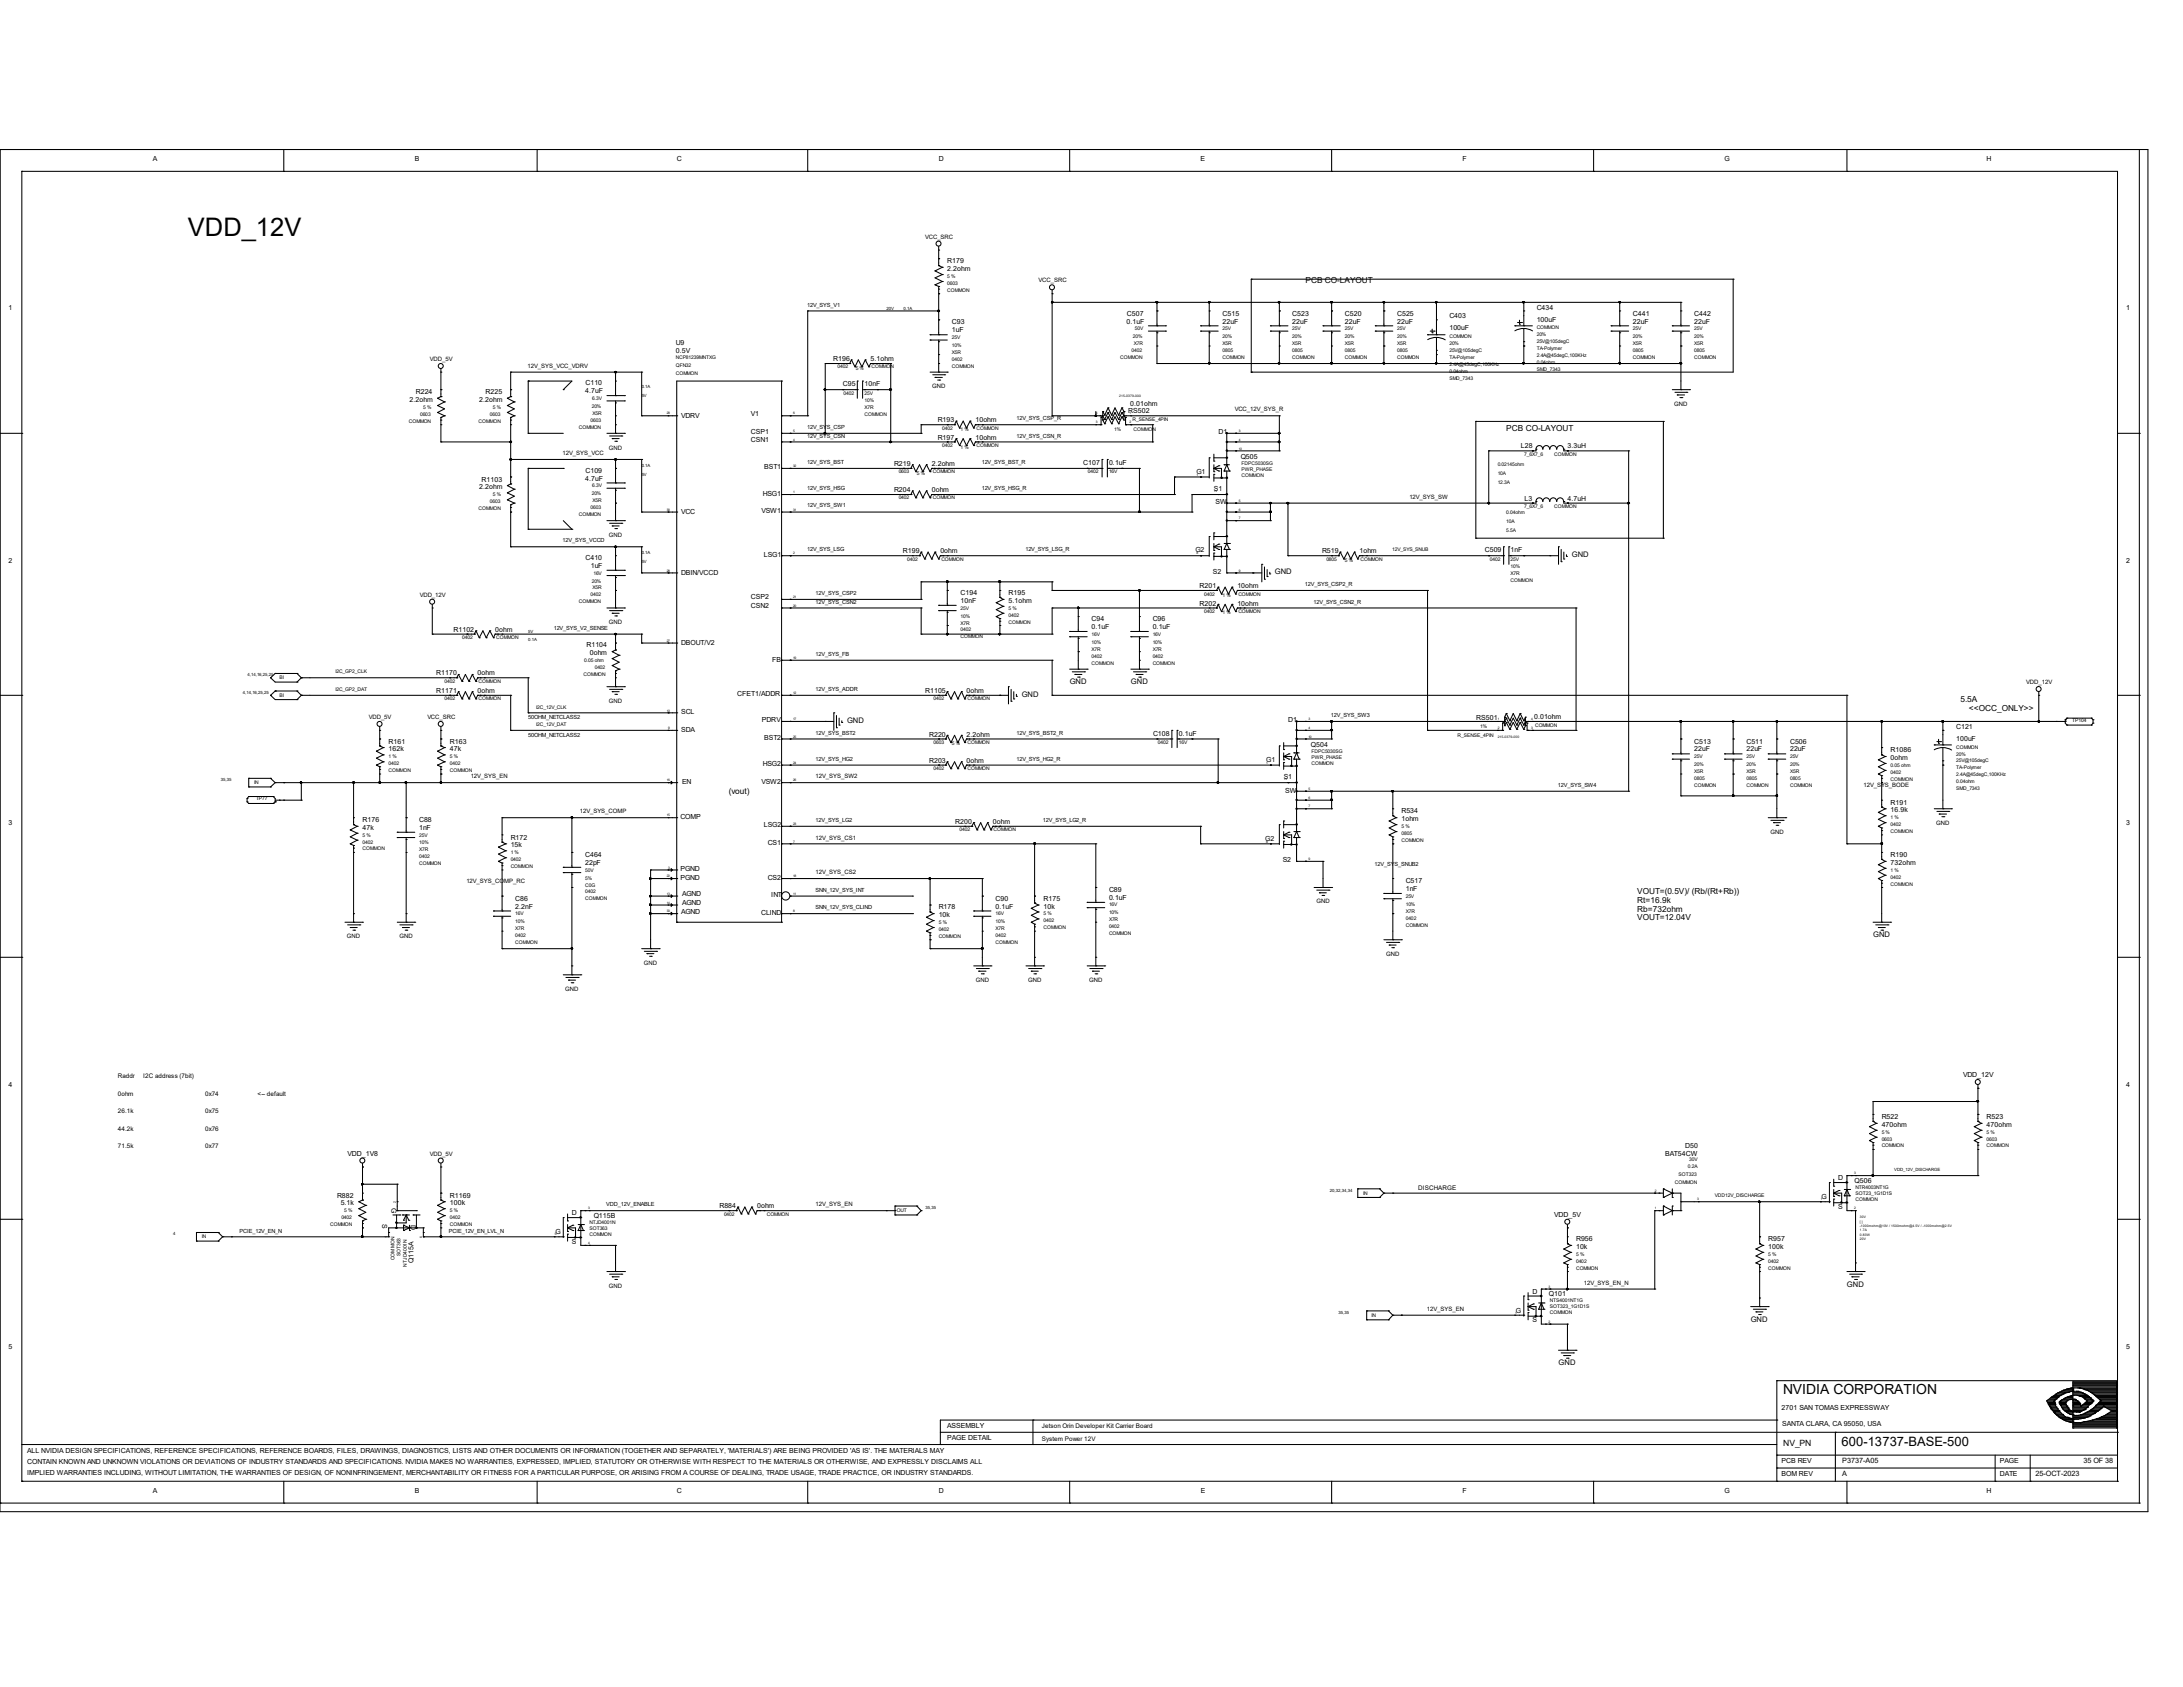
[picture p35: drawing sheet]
<svg xmlns="http://www.w3.org/2000/svg" width="279mm" height="216mm" viewBox="0 0 279 216" stroke-linecap="round" stroke-linejoin="round" font-family="sans-serif">
<defs><g id="words">
<text font-size="3.3" x="24" y="30.1">VDD_12V</text>
<text font-size="1.8" x="228.2" y="178.4">NVIDIA CORPORATION</text>
<text font-size="1.7" x="235.7" y="185.1">600-13737-BASE-500</text>
<g font-size="1.1">
<text x="167.1" y="36.2">PCB CO-LAYOUT</text>
<text x="192.8" y="55.2">PCB CO-LAYOUT</text>
<text x="250.9" y="89.8">5.5A</text>
<text x="252" y="91">&lt;&lt;OCC_ONLY&gt;&gt;</text>
<text x="93.3" y="101.6">(vout)</text>
<text x="209.5" y="114.4">VOUT=(0.5V)/ (Rb/(Rt+Rb))</text>
<text x="209.5" y="117.8">VOUT=12.04V</text>
<text x="209.5" y="115.6">Rt=16.9k</text>
<text x="209.5" y="116.7">Rb=732ohm</text>
<text x="228.2" y="185.1">NV_PN</text>
</g>
<g font-size="1">
<text x="201.2" y="71.2">GND</text>
<text x="163.2" y="73.5">GND</text>
<text x="130.8" y="89.2">GND</text>
<text x="136.9" y="87.6">GND</text>
<text x="144.7" y="87.6">GND</text>
<text x="108.4" y="92.5">GND</text>
<text x="239.7" y="120">GND</text>
<text x="236.4" y="164.7">GND</text>
<text x="224.1" y="169.2">GND</text>
<text x="199.5" y="174.8">GND</text>
</g>
<g font-size=".9">
<text x="19.6" y="20.6">A</text>
<text x="53.1" y="20.6">B</text>
<text x="86.6" y="20.6">C</text>
<text x="120.1" y="20.6">D</text>
<text x="153.7" y="20.6">E</text>
<text x="187.2" y="20.6">F</text>
<text x="220.7" y="20.6">G</text>
<text x="254.3" y="20.6">H</text>
<text x="121.2" y="33.7">R179</text>
<text x="121.2" y="34.7">2.2ohm</text>
<text x="1.1" y="39.6">1</text>
<text x="121.8" y="41.5">C93</text>
<text x="144.2" y="41.4">0.1uF</text>
<text x="144.2" y="40.4">C507</text>
<text x="156.5" y="40.4">C515</text>
<text x="156.5" y="41.4">22uF</text>
<text x="165.4" y="40.4">C523</text>
<text x="165.4" y="41.4">22uF</text>
<text x="172.1" y="40.4">C520</text>
<text x="172.1" y="41.4">22uF</text>
<text x="178.8" y="40.4">C525</text>
<text x="178.8" y="41.4">22uF</text>
<text x="185.5" y="40.7">C403</text>
<text x="196.7" y="39.6">C434</text>
<text x="196.7" y="41.2">100uF</text>
<text x="209" y="40.4">C441</text>
<text x="209" y="41.4">22uF</text>
<text x="216.8" y="40.4">C442</text>
<text x="216.8" y="41.4">22uF</text>
<text x="272.1" y="39.6">1</text>
<text x="86.5" y="44.2">U9</text>
<text x="86.5" y="45.2">0.5V</text>
<text x="106.6" y="46.2">R196</text>
<text x="111.4" y="46.2">5.1ohm</text>
<text x="121.8" y="42.5">1uF</text>
<text x="185.5" y="42.3">100uF</text>
<text x="52.4" y="51.4">2.2ohm</text>
<text x="53.2" y="50.5">R224</text>
<text x="61.3" y="51.4">2.2ohm</text>
<text x="62.1" y="50.5">R225</text>
<text x="74.9" y="50.3">4.7uF</text>
<text x="74.9" y="49.3">C110</text>
<text x="87.2" y="53.5">VDRV</text>
<text x="96.1" y="53.3">V1</text>
<text x="107.9" y="49.4">C95</text>
<text x="110.7" y="49.4">10nF</text>
<text x="144.4" y="52.9">RS502</text>
<text x="144.7" y="51.9">0.01ohm</text>
<text x="96.1" y="56.6">CSN1</text>
<text x="96.1" y="55.5">CSP1</text>
<text x="114.4" y="59.6">R219</text>
<text x="119.3" y="59.6">2.2ohm</text>
<text x="120" y="56.3">R197</text>
<text x="120" y="54">R193</text>
<text x="124.8" y="56.3">10ohm</text>
<text x="124.8" y="54">10ohm</text>
<text x="138.6" y="59.5">C107</text>
<text x="141.9" y="59.5">0.1uF</text>
<text x="156" y="55.6">D1</text>
<text x="158.8" y="58.7">Q505</text>
<text x="194.6" y="57.4">L28</text>
<text x="200.6" y="57.4">3.3uH</text>
<text x="61.3" y="62.6">2.2ohm</text>
<text x="61.6" y="61.6">R1103</text>
<text x="74.9" y="61.5">4.7uF</text>
<text x="74.9" y="60.5">C109</text>
<text x="87.2" y="65.7">VCC</text>
<text x="97.5" y="65.7">VSW1</text>
<text x="97.6" y="63.4">HSG1</text>
<text x="97.8" y="60.1">BST1</text>
<text x="114.4" y="62.9">R204</text>
<text x="119.3" y="62.9">0ohm</text>
<text x="153.1" y="60.6">G1</text>
<text x="155.4" y="62.9">S1</text>
<text x="155.6" y="64.5">SW</text>
<text x="195.1" y="64.1">L3</text>
<text x="200.6" y="64.1">4.7uH</text>
<text x="74.9" y="71.7">C410</text>
<text x="97.7" y="71.2">LSG1</text>
<text x="115.6" y="70.8">R199</text>
<text x="120.4" y="70.8">0ohm</text>
<text x="153" y="70.7">G2</text>
<text x="169.2" y="70.8">R519</text>
<text x="174" y="70.8">1ohm</text>
<text x="190" y="70.7">C509</text>
<text x="193.3" y="70.7">1nF</text>
<text x="1.1" y="72">2</text>
<text x="75.6" y="72.7">1uF</text>
<text x="87.2" y="73.6">DBIN/VCCD</text>
<text x="96.1" y="77.9">CSN2</text>
<text x="96.1" y="76.7">CSP2</text>
<text x="122.9" y="76.2">C194</text>
<text x="122.9" y="77.2">10nF</text>
<text x="129.1" y="76.2">R195</text>
<text x="129.1" y="77.2">5.1ohm</text>
<text x="153.5" y="77.5">R202</text>
<text x="153.5" y="75.3">R201</text>
<text x="155.2" y="73.5">S2</text>
<text x="158.4" y="77.5">10ohm</text>
<text x="158.4" y="75.3">10ohm</text>
<text x="272.1" y="72">2</text>
<text x="58" y="80.9">R1102</text>
<text x="63.4" y="80.9">0ohm</text>
<text x="75.1" y="82.8">R1104</text>
<text x="75.5" y="83.9">0ohm</text>
<text x="87.2" y="82.5">DBOUT/V2</text>
<text x="139.7" y="79.5">C94</text>
<text x="139.7" y="80.5">0.1uF</text>
<text x="147.5" y="79.5">C96</text>
<text x="147.5" y="80.5">0.1uF</text>
<text x="55.8" y="88.7">R1171</text>
<text x="55.8" y="86.4">R1170</text>
<text x="61.1" y="88.7">0ohm</text>
<text x="61.1" y="86.4">0ohm</text>
<text x="94.4" y="89.1">CFET1/ADDR</text>
<text x="98.8" y="84.7">FB</text>
<text x="118.4" y="88.7">R1105</text>
<text x="123.7" y="88.7">0ohm</text>
<text x="49.7" y="95.2">R161</text>
<text x="57.6" y="95.2">R163</text>
<text x="87.2" y="93.7">SDA</text>
<text x="87.2" y="91.4">SCL</text>
<text x="97.5" y="92.5">PDRV</text>
<text x="97.8" y="94.7">BST2</text>
<text x="118.9" y="94.3">R220</text>
<text x="123.7" y="94.3">2.2ohm</text>
<text x="147.6" y="94.1">C108</text>
<text x="150.9" y="94.1">0.1uF</text>
<text x="164.9" y="92.5">D1</text>
<text x="167.8" y="95.6">Q504</text>
<text x="188.9" y="92.1">RS501</text>
<text x="196.3" y="92">0.01ohm</text>
<text x="216.8" y="95.2">C513</text>
<text x="223.5" y="95.2">C511</text>
<text x="229.1" y="95.2">C506</text>
<text x="250.4" y="93.3">C121</text>
<text x="250.4" y="94.8">100uF</text>
<text x="49.7" y="96.1">162k</text>
<text x="57.6" y="96.1">47k</text>
<text x="87.3" y="100.3">EN</text>
<text x="97.5" y="100.3">VSW2</text>
<text x="97.6" y="98">HSG2</text>
<text x="118.9" y="97.6">R203</text>
<text x="123.7" y="97.6">0ohm</text>
<text x="162.1" y="97.5">G1</text>
<text x="164.3" y="99.7">S1</text>
<text x="164.5" y="101.4">SW</text>
<text x="216.8" y="96.1">22uF</text>
<text x="223.5" y="96.1">22uF</text>
<text x="229.1" y="96.1">22uF</text>
<text x="242" y="96.3">R1086</text>
<text x="242" y="97.3">0ohm</text>
<text x="1.1" y="105.5">3</text>
<text x="46.4" y="105.2">R176</text>
<text x="46.4" y="106.2">47k</text>
<text x="53.6" y="105.2">C88</text>
<text x="53.6" y="106.2">1nF</text>
<text x="65.4" y="107.4">R172</text>
<text x="87.1" y="104.8">COMP</text>
<text x="97.7" y="105.9">LSG2</text>
<text x="122.3" y="105.5">R200</text>
<text x="127.1" y="105.5">0ohm</text>
<text x="161.9" y="107.6">G2</text>
<text x="179.4" y="104.1">R534</text>
<text x="179.4" y="105.1">1ohm</text>
<text x="242" y="103">R191</text>
<text x="242" y="104">16.9k</text>
<text x="272.1" y="105.5">3</text>
<text x="65.4" y="108.5">15k</text>
<text x="74.9" y="109.7">C464</text>
<text x="74.9" y="110.7">22pF</text>
<text x="87.1" y="111.5">PGND</text>
<text x="87.1" y="112.6">PGND</text>
<text x="98.3" y="108.1">CS1</text>
<text x="98.3" y="112.6">CS2</text>
<text x="164.2" y="110.4">S2</text>
<text x="179.9" y="113">C517</text>
<text x="242" y="109.7">R190</text>
<text x="242" y="110.7">732ohm</text>
<text x="66" y="115.3">C86</text>
<text x="66" y="116.3">2.2nF</text>
<text x="87.2" y="117">AGND</text>
<text x="87.3" y="114.7">AGND</text>
<text x="87.3" y="115.8">AGND</text>
<text x="97.4" y="117.1">CLIND</text>
<text x="98.7" y="114.8">INT</text>
<text x="120.1" y="116.4">R178</text>
<text x="120.1" y="117.4">10k</text>
<text x="127.4" y="115.3">C90</text>
<text x="127.4" y="116.3">0.1uF</text>
<text x="133.6" y="115.3">R175</text>
<text x="133.6" y="116.3">10k</text>
<text x="141.9" y="114.2">C89</text>
<text x="141.9" y="115.1">0.1uF</text>
<text x="179.9" y="114">1nF</text>
<text x="251.2" y="137.8">VDD_12V</text>
<text x="1.1" y="139.1">4</text>
<text x="240.8" y="143.2">R522</text>
<text x="254.3" y="143.2">R523</text>
<text x="272.1" y="139.1">4</text>
<text x="44.5" y="147.9">VDD_1V8</text>
<text x="213.1" y="148">BAT54CW</text>
<text x="215.7" y="146.9">D50</text>
<text x="240.8" y="144.2">470ohm</text>
<text x="254.3" y="144.2">470ohm</text>
<text x="43.1" y="153.3">R882</text>
<text x="43.6" y="154.3">5.1k</text>
<text x="50.1" y="154.6" transform="rotate(90 50.1 154.6)">G</text>
<text x="57.6" y="153.3">R1169</text>
<text x="57.6" y="154.3">100k</text>
<text x="73.2" y="155.5">D</text>
<text x="76" y="155.8">Q115B</text>
<text x="92.1" y="154.6">R884</text>
<text x="96.9" y="154.6">0ohm</text>
<text x="198.9" y="155.7">VDD_5V</text>
<text x="233.1" y="153.5">G</text>
<text x="235.2" y="154.7">S</text>
<text x="235.2" y="151">D</text>
<text x="237.4" y="151.4">Q506</text>
<text x="48.9" y="156.7" transform="rotate(90 48.9 156.7)">S</text>
<text x="52.6" y="156.7" transform="rotate(90 52.6 156.7)">D</text>
<text x="52.9" y="161.6" transform="rotate(-90 52.9 161.6)">Q115A</text>
<text x="71.1" y="157.9">G</text>
<text x="73.2" y="159.2">S</text>
<text x="201.7" y="158.9">R956</text>
<text x="201.7" y="159.9">10k</text>
<text x="226.3" y="158.9">R957</text>
<text x="226.3" y="159.9">100k</text>
<text x="196.1" y="165.6">D</text>
<text x="198.2" y="165.9">Q101</text>
<text x="1.1" y="172.6">5</text>
<text x="194" y="168">G</text>
<text x="196.1" y="169.2">S</text>
<text x="272.1" y="172.6">5</text>
<text x="121.2" y="184.3">PAGE DETAIL</text>
<text x="121.2" y="182.8">ASSEMBLY</text>
<text x="228" y="180.4">2701 SAN TOMAS EXPRESSWAY</text>
<text x="228.1" y="182.5">SANTA CLARA, CA 95050, USA</text>
<text x="3.5" y="187.4">CONTAIN KNOWN AND UNKNOWN VIOLATIONS OR DEVIATIONS OF INDUSTRY STANDARDS AND SPECIFICATIONS. NVIDIA MAKES NO WARRANTIES, EXPRESSED, IMPLIED, STATUTORY OR OTHERWISE WITH RESPECT TO THE MATERIALS OR OTHERWISE, AND EXPRESSLY DISCLAIMS ALL</text>
<text x="3.5" y="186">ALL NVIDIA DESIGN SPECIFICATIONS, REFERENCE SPECIFICATIONS, REFERENCE BOARDS, FILES, DRAWINGS, DIAGNOSTICS, LISTS AND OTHER DOCUMENTS OR INFORMATION (TOGETHER AND SEPARATELY, 'MATERIALS') ARE BEING PROVIDED 'AS IS'. THE MATERIALS MAY</text>
<text x="3.5" y="188.8">IMPLIED WARRANTIES INCLUDING, WITHOUT LIMITATION, THE WARRANTIES OF DESIGN, OF NONINFRINGEMENT, MERCHANTABILITY OR FITNESS FOR A PARTICULAR PURPOSE, OR ARISING FROM A COURSE OF DEALING, TRADE USAGE, TRADE PRACTICE, OR INDUSTRY STANDARDS.</text>
<text x="19.6" y="191.1">A</text>
<text x="53.1" y="191.1">B</text>
<text x="86.6" y="191.1">C</text>
<text x="120.1" y="191.1">D</text>
<text x="153.7" y="191.1">E</text>
<text x="187.2" y="191.1">F</text>
<text x="220.7" y="191.1">G</text>
<text x="228" y="188.9">BOM REV</text>
<text x="228" y="187.2">PCB REV</text>
<text x="235.8" y="188.9">A</text>
<text x="235.8" y="187.2">P3737-A05</text>
<text x="254.3" y="191.1">H</text>
<text x="255.9" y="187.2">PAGE</text>
<text x="255.9" y="188.9">DATE</text>
<text x="260.5" y="188.9">25-OCT-2023</text>
<text x="266.7" y="187.2">35 OF 38</text>
</g>
<g font-size=".8">
<text x="118.4" y="30.6">VCC_SRC</text>
<text x="132.9" y="36.2">VCC_SRC</text>
<text x="55" y="46.2">VDD_5V</text>
<text x="67.5" y="47.1">12V_SYS_VCC_VDRV</text>
<text x="119.3" y="49.7">GND</text>
<text x="158" y="52.7">VCC_12V_SYS_R</text>
<text x="214.3" y="51.9">GND</text>
<text x="72" y="58.3">12V_SYS_VCC</text>
<text x="77.9" y="57.5">GND</text>
<text x="180.4" y="63.8">12V_SYS_SW</text>
<text x="77.9" y="68.7">GND</text>
<text x="53.7" y="76.4">VDD_12V</text>
<text x="77.9" y="79.9">GND</text>
<text x="77.9" y="89.9">GND</text>
<text x="259.3" y="87.6">VDD_12V</text>
<text x="47.2" y="92">VDD_5V</text>
<text x="54.7" y="92">VCC_SRC</text>
<text x="60.2" y="99.6">12V_SYS_EN</text>
<text x="104.4" y="99.6">12V_SYS_SW2</text>
<text x="238.5" y="100.7">12V_SYS_BODE</text>
<text x="74.2" y="104.1">12V_SYS_COMP</text>
<text x="104.4" y="107.4">12V_SYS_CS1</text>
<text x="226.6" y="106.7">GND</text>
<text x="247.8" y="105.6">GND</text>
<text x="59.7" y="113">12V_SYS_COMP_RC</text>
<text x="104.4" y="111.9">12V_SYS_CS2</text>
<text x="168.5" y="115.6">GND</text>
<text x="44.4" y="120.1">GND</text>
<text x="51.1" y="120.1">GND</text>
<text x="82.4" y="123.4">GND</text>
<text x="124.9" y="125.7">GND</text>
<text x="131.6" y="125.7">GND</text>
<text x="139.4" y="125.7">GND</text>
<text x="177.4" y="122.3">GND</text>
<text x="72.3" y="126.8">GND</text>
<text x="15.1" y="138">Raddr</text>
<text x="18.3" y="138">I2C address (7bit)</text>
<text x="15.1" y="140.2">0ohm</text>
<text x="15.1" y="142.5">26.1k</text>
<text x="26.2" y="140.2">0x74</text>
<text x="26.2" y="142.5">0x75</text>
<text x="33" y="140.2">&lt;-- default</text>
<text x="15.1" y="146.9">71.5k</text>
<text x="15.1" y="144.7">44.2k</text>
<text x="26.2" y="144.7">0x76</text>
<text x="26.2" y="146.9">0x77</text>
<text x="55" y="147.9">VDD_5V</text>
<text x="104.4" y="154.3">12V_SYS_EN</text>
<text x="181.5" y="152.4">DISCHARGE</text>
<text x="77.9" y="164.8">GND</text>
<text x="182.6" y="167.8">12V_SYS_EN</text>
<text x="202.7" y="164.4">12V_SYS_EN_N</text>
<text x="133.3" y="182.8">Jetson Orin Developer Kit Carrier Board</text>
<text x="133.3" y="184.4">System Power 12V</text>
</g>
<g font-size=".7">
<text x="103.3" y="39.2">12V_SYS_V1</text>
<text x="130.1" y="53.8">12V_SYS_CSP_R</text>
<text x="103.3" y="59.4">12V_SYS_BST</text>
<text x="103.3" y="56">12V_SYS_CSN</text>
<text x="103.3" y="54.9">12V_SYS_CSP</text>
<text x="125.6" y="59.4">12V_SYS_BST_R</text>
<text x="130.1" y="56">12V_SYS_CSN_R</text>
<text x="103.3" y="62.7">12V_SYS_HSG</text>
<text x="103.3" y="64.9">12V_SYS_SW1</text>
<text x="125.6" y="62.7">12V_SYS_HSG_R</text>
<text x="72" y="69.4">12V_SYS_VCCD</text>
<text x="103.3" y="70.5">12V_SYS_LSG</text>
<text x="131.2" y="70.5">12V_SYS_LSG_R</text>
<text x="104.4" y="77.3">12V_SYS_CSN2</text>
<text x="104.4" y="76.1">12V_SYS_CSP2</text>
<text x="167" y="75">12V_SYS_CSP2_R</text>
<text x="168.1" y="77.3">12V_SYS_CSN2_R</text>
<text x="70.9" y="80.6">12V_SYS_V2_SENSE</text>
<text x="104.4" y="83.9">12V_SYS_FB</text>
<text x="104.4" y="88.4">12V_SYS_ADDR</text>
<text x="67.6" y="92.1">50OHM_NETCLASS2</text>
<text x="67.6" y="94.3">50OHM_NETCLASS2</text>
<text x="104.4" y="94">12V_SYS_BST2</text>
<text x="130.1" y="94">12V_SYS_BST2_R</text>
<text x="170.3" y="91.8">12V_SYS_SW3</text>
<text x="104.4" y="97.4">12V_SYS_HG2</text>
<text x="130.1" y="97.4">12V_SYS_HG2_R</text>
<text x="199.4" y="100.7">12V_SYS_SW4</text>
<text x="104.4" y="105.2">12V_SYS_LG2</text>
<text x="133.5" y="105.2">12V_SYS_LG2_R</text>
<text x="175.9" y="110.8">12V_SYS_SNUB2</text>
<text x="104.4" y="116.4">SNN_12V_SYS_CLIND</text>
<text x="104.4" y="114.1">SNN_12V_SYS_INT</text>
<text x="77.6" y="154.3">VDD_12V_ENABLE</text>
<text x="30.6" y="157.7">PCIE_12V_EN_N</text>
<text x="57.4" y="157.7">PCIE_12V_EN_LVL_N</text>
</g>
<g font-size=".6">
<text x="121.2" y="35.6">5 %</text>
<text x="113.5" y="39.6">20V</text>
<text x="115.7" y="39.6">0.1A</text>
<text x="121.2" y="37.3">COMMON</text>
<text x="121.2" y="36.4">0603</text>
<text x="86.5" y="45.9">NCP81239MNTXG</text>
<text x="86.5" y="48">COMMON</text>
<text x="86.5" y="46.9">QFN32</text>
<text x="107.2" y="47.2">0402</text>
<text x="109.5" y="47.3">5 %</text>
<text x="111.5" y="47.2">COMMON</text>
<text x="121.8" y="44.4">10%</text>
<text x="121.8" y="47">COMMON</text>
<text x="121.8" y="46.1">0402</text>
<text x="121.8" y="43.3">25V</text>
<text x="121.8" y="45.3">X5R</text>
<text x="143.4" y="45.9">COMMON</text>
<text x="144.8" y="45">0402</text>
<text x="145" y="43.3">20%</text>
<text x="145.1" y="44.2">X7R</text>
<text x="145.2" y="42.2">50V</text>
<text x="156.5" y="45">0805</text>
<text x="156.5" y="44.2">X5R</text>
<text x="156.5" y="42.2">25V</text>
<text x="156.5" y="45.9">COMMON</text>
<text x="156.5" y="43.3">20%</text>
<text x="165.4" y="42.2">25V</text>
<text x="165.4" y="43.3">20%</text>
<text x="165.4" y="44.2">X5R</text>
<text x="165.4" y="45">0805</text>
<text x="165.4" y="45.9">COMMON</text>
<text x="172.1" y="42.2">25V</text>
<text x="172.1" y="43.3">20%</text>
<text x="172.1" y="44.2">X5R</text>
<text x="172.1" y="45">0805</text>
<text x="172.1" y="45.9">COMMON</text>
<text x="178.8" y="44.2">X5R</text>
<text x="178.8" y="45.9">COMMON</text>
<text x="178.8" y="45">0805</text>
<text x="178.8" y="43.3">20%</text>
<text x="178.8" y="42.2">25V</text>
<text x="185.5" y="43.3">COMMON</text>
<text x="185.5" y="45">25V@105degC</text>
<text x="185.5" y="45.9">TA-Polymer</text>
<text x="185.5" y="46.8">2.4A@45degC,100KHz</text>
<text x="185.5" y="44.2">20%</text>
<text x="185.5" y="47.7">0.04ohm</text>
<text x="196.7" y="42.1">COMMON</text>
<text x="196.7" y="43.9">25V@105degC</text>
<text x="196.7" y="45.7">2.4A@45degC,100KHz</text>
<text x="196.7" y="47.5">SMD_7343</text>
<text x="196.7" y="46.6">0.04ohm</text>
<text x="196.7" y="44.8">TA-Polymer</text>
<text x="196.7" y="43">20%</text>
<text x="209" y="45.9">COMMON</text>
<text x="209" y="42.2">25V</text>
<text x="209" y="43.3">20%</text>
<text x="209" y="45">0805</text>
<text x="209" y="44.2">X5R</text>
<text x="216.8" y="45">0805</text>
<text x="216.8" y="42.2">25V</text>
<text x="216.8" y="43.3">20%</text>
<text x="216.8" y="45.9">COMMON</text>
<text x="216.8" y="44.2">X5R</text>
<text x="53.8" y="53.2">0603</text>
<text x="54.1" y="52.3">5 %</text>
<text x="62.7" y="53.2">0603</text>
<text x="63.1" y="52.3">5 %</text>
<text x="75.6" y="54">0603</text>
<text x="75.7" y="52.2">20%</text>
<text x="75.8" y="51.2">6.3V</text>
<text x="75.8" y="53.1">X5R</text>
<text x="82.1" y="50.8">5V</text>
<text x="82.1" y="49.7">0.1A</text>
<text x="107.9" y="50.5">0402</text>
<text x="110.7" y="52.3">X7R</text>
<text x="110.7" y="51.4">10%</text>
<text x="110.7" y="53.2">COMMON</text>
<text x="110.7" y="50.5">25V</text>
<text x="144.9" y="53.9">R_SENSE_4PIN</text>
<text x="185.5" y="48.6">SMD_7343</text>
<text x="52.3" y="54.1">COMMON</text>
<text x="61.3" y="54.1">COMMON</text>
<text x="74.1" y="54.9">COMMON</text>
<text x="82.1" y="59.7">0.1A</text>
<text x="120.6" y="57.2">0402</text>
<text x="120.6" y="55">0402</text>
<text x="122.9" y="57.4">1 %</text>
<text x="122.9" y="55.2">1 %</text>
<text x="125" y="57.2">COMMON</text>
<text x="125" y="55">COMMON</text>
<text x="142.6" y="55.2">1%</text>
<text x="145.1" y="55.2">COMMON</text>
<text x="158.9" y="59.5">FDPC5030SG</text>
<text x="191.7" y="59.7">0.02145ohm</text>
<text x="195.1" y="58.3">7_6X7_6</text>
<text x="198.9" y="58.3">COMMON</text>
<text x="61.3" y="65.3">COMMON</text>
<text x="62.7" y="64.4">0603</text>
<text x="63.1" y="63.5">5 %</text>
<text x="75.6" y="65.2">0603</text>
<text x="75.7" y="63.4">20%</text>
<text x="75.8" y="62.4">6.3V</text>
<text x="75.8" y="64.3">X5R</text>
<text x="82.1" y="60.9">5V</text>
<text x="115" y="63.9">0402</text>
<text x="115" y="60.6">0603</text>
<text x="117.3" y="60.7">5 %</text>
<text x="119.4" y="63.9">COMMON</text>
<text x="119.4" y="60.6">COMMON</text>
<text x="139.2" y="60.6">0402</text>
<text x="141.9" y="60.6">16V</text>
<text x="158.9" y="60.2">PWR_PHASE</text>
<text x="158.9" y="61">COMMON</text>
<text x="191.7" y="61.9">12.3A</text>
<text x="191.7" y="60.8">10A</text>
<text x="192.8" y="65.8">0.04ohm</text>
<text x="195.1" y="65.1">7_6X7_6</text>
<text x="198.9" y="65.1">COMMON</text>
<text x="74.1" y="66">COMMON</text>
<text x="82.1" y="70.9">0.1A</text>
<text x="116.1" y="71.8">0402</text>
<text x="120.5" y="71.8">COMMON</text>
<text x="169.8" y="71.8">0805</text>
<text x="172.1" y="71.9">5 %</text>
<text x="174.1" y="71.8">COMMON</text>
<text x="178.2" y="70.5">12V_SYS_SNUB</text>
<text x="190.7" y="71.8">0402</text>
<text x="192.8" y="66.9">10A</text>
<text x="192.8" y="68.1">5.5A</text>
<text x="193.3" y="71.8">25V</text>
<text x="74.1" y="77.2">COMMON</text>
<text x="75.6" y="76.3">0402</text>
<text x="75.7" y="74.5">20%</text>
<text x="75.8" y="75.4">X5R</text>
<text x="75.9" y="73.5">16V</text>
<text x="82.1" y="72.1">5V</text>
<text x="154.1" y="76.2">0402</text>
<text x="156.5" y="76.4">1 %</text>
<text x="158.5" y="76.2">COMMON</text>
<text x="193.3" y="74.4">COMMON</text>
<text x="193.3" y="73.5">X7R</text>
<text x="193.3" y="72.6">10%</text>
<text x="59.1" y="81.8">0402</text>
<text x="63.5" y="81.8">COMMON</text>
<text x="67.6" y="82.1">0.1A</text>
<text x="67.6" y="81">5V</text>
<text x="122.9" y="79">10%</text>
<text x="122.9" y="79.9">X7R</text>
<text x="122.9" y="80.8">0402</text>
<text x="122.9" y="81.7">COMMON</text>
<text x="122.9" y="78">25V</text>
<text x="129.1" y="78">5 %</text>
<text x="129.1" y="78.9">0402</text>
<text x="129.1" y="79.8">COMMON</text>
<text x="139.7" y="82.4">10%</text>
<text x="139.7" y="81.4">16V</text>
<text x="139.7" y="83.3">X7R</text>
<text x="147.5" y="82.4">10%</text>
<text x="147.5" y="81.4">16V</text>
<text x="147.5" y="83.3">X7R</text>
<text x="154.1" y="78.4">0402</text>
<text x="156.5" y="78.6">1 %</text>
<text x="158.5" y="78.4">COMMON</text>
<text x="31.1" y="88.8">4,14,16,25,25</text>
<text x="31.7" y="86.6">4,14,16,25,25</text>
<text x="35.8" y="89.2">BI</text>
<text x="35.8" y="87">BI</text>
<text x="42.9" y="86.2">I2C_GP2_CLK</text>
<text x="42.9" y="88.4">I2C_GP2_DAT</text>
<text x="56.9" y="89.6">0402</text>
<text x="56.9" y="87.4">0402</text>
<text x="61.3" y="89.6">COMMON</text>
<text x="61.3" y="87.4">COMMON</text>
<text x="74.7" y="86.5">COMMON</text>
<text x="74.8" y="84.7">0.05 ohm</text>
<text x="76.1" y="85.6">0402</text>
<text x="119.5" y="89.6">0402</text>
<text x="123.8" y="89.6">COMMON</text>
<text x="139.7" y="85">COMMON</text>
<text x="139.7" y="84.2">0402</text>
<text x="147.5" y="85">COMMON</text>
<text x="147.5" y="84.2">0402</text>
<text x="68.6" y="90.7">I2C_12V_CLK</text>
<text x="68.6" y="92.9">I2C_12V_DAT</text>
<text x="119.5" y="95.2">0603</text>
<text x="121.8" y="95.4">5 %</text>
<text x="123.8" y="95.2">COMMON</text>
<text x="148.2" y="95.2">0402</text>
<text x="150.9" y="95.2">16V</text>
<text x="186.6" y="94.3">R_SENSE_4PIN</text>
<text x="189.4" y="93.2">1%</text>
<text x="196.5" y="93">COMMON</text>
<text x="250.4" y="95.8">COMMON</text>
<text x="265.2" y="92.4">TP104</text>
<text x="28.3" y="100">35,35</text>
<text x="32.5" y="100.4">IN</text>
<text x="49.7" y="98.8">COMMON</text>
<text x="49.7" y="97.9">0402</text>
<text x="49.7" y="97">1 %</text>
<text x="57.6" y="97">5 %</text>
<text x="57.6" y="98.8">COMMON</text>
<text x="57.6" y="97.9">0402</text>
<text x="119.5" y="98.6">0402</text>
<text x="123.8" y="98.6">COMMON</text>
<text x="167.9" y="97.1">PWR_PHASE</text>
<text x="167.9" y="97.9">COMMON</text>
<text x="167.9" y="96.4">FDPC5030SG</text>
<text x="216.8" y="97">25V</text>
<text x="216.8" y="99.8">0805</text>
<text x="216.8" y="98">20%</text>
<text x="216.8" y="98.9">X5R</text>
<text x="216.8" y="100.7">COMMON</text>
<text x="223.5" y="98.9">X5R</text>
<text x="223.5" y="98">20%</text>
<text x="223.5" y="97">25V</text>
<text x="223.5" y="99.8">0805</text>
<text x="223.5" y="100.7">COMMON</text>
<text x="229.1" y="99.8">0805</text>
<text x="229.1" y="98">20%</text>
<text x="229.1" y="98.9">X5R</text>
<text x="229.1" y="100.7">COMMON</text>
<text x="229.1" y="97">25V</text>
<text x="242" y="99.9">COMMON</text>
<text x="242" y="99">0402</text>
<text x="242" y="98.1">0.05 ohm</text>
<text x="250.4" y="100.2">0.04ohm</text>
<text x="250.4" y="98.5">TA-Polymer</text>
<text x="250.4" y="99.4">2.4A@45degC,100KHz</text>
<text x="250.4" y="96.7">20%</text>
<text x="250.4" y="97.6">25V@105degC</text>
<text x="250.4" y="101.1">SMD_7343</text>
<text x="32.8" y="102.4">TP77</text>
<text x="46.4" y="107.1">5 %</text>
<text x="46.4" y="107.9">0402</text>
<text x="53.6" y="107.1">25V</text>
<text x="122.8" y="106.4">0402</text>
<text x="127.2" y="106.4">COMMON</text>
<text x="179.4" y="106">5 %</text>
<text x="179.4" y="107.7">COMMON</text>
<text x="179.4" y="106.8">0805</text>
<text x="242" y="104.8">1 %</text>
<text x="242" y="106.6">COMMON</text>
<text x="242" y="105.7">0402</text>
<text x="46.4" y="108.8">COMMON</text>
<text x="53.6" y="108.1">10%</text>
<text x="53.6" y="109">X7R</text>
<text x="53.6" y="109.9">0402</text>
<text x="53.6" y="110.7">COMMON</text>
<text x="65.4" y="110.2">0402</text>
<text x="65.4" y="111.1">COMMON</text>
<text x="65.4" y="109.3">1 %</text>
<text x="74.9" y="111.5">50V</text>
<text x="74.9" y="112.6">5%</text>
<text x="74.9" y="113.5">C0G</text>
<text x="242" y="112.4">0402</text>
<text x="242" y="111.5">1 %</text>
<text x="242" y="113.3">COMMON</text>
<text x="66" y="118.2">10%</text>
<text x="66" y="119">X7R</text>
<text x="66" y="117.1">16V</text>
<text x="66" y="119.9">0402</text>
<text x="74.9" y="114.3">0402</text>
<text x="74.9" y="115.2">COMMON</text>
<text x="120.1" y="119.1">0402</text>
<text x="120.1" y="118.2">5 %</text>
<text x="127.4" y="119.9">0402</text>
<text x="127.4" y="119">X7R</text>
<text x="127.4" y="118.2">10%</text>
<text x="127.4" y="117.1">16V</text>
<text x="133.6" y="118">0402</text>
<text x="133.6" y="118.9">COMMON</text>
<text x="133.6" y="117.1">5 %</text>
<text x="141.9" y="117">10%</text>
<text x="141.9" y="118.8">0402</text>
<text x="141.9" y="119.7">COMMON</text>
<text x="141.9" y="116">16V</text>
<text x="141.9" y="117.9">X7R</text>
<text x="179.9" y="114.9">25V</text>
<text x="179.9" y="117.7">0402</text>
<text x="179.9" y="118.6">COMMON</text>
<text x="179.9" y="116.8">X7R</text>
<text x="179.9" y="115.9">10%</text>
<text x="66" y="120.8">COMMON</text>
<text x="120.1" y="120">COMMON</text>
<text x="127.4" y="120.8">COMMON</text>
<text x="216" y="149.5">0.2A</text>
<text x="216.2" y="148.6">30V</text>
<text x="240.8" y="146">0603</text>
<text x="240.8" y="146.9">COMMON</text>
<text x="240.8" y="145.1">5 %</text>
<text x="242.4" y="149.9">VDD_12V_DISCHARGE</text>
<text x="254.3" y="146">0603</text>
<text x="254.3" y="145.1">5 %</text>
<text x="254.3" y="146.9">COMMON</text>
<text x="43.7" y="156">0402</text>
<text x="44.1" y="155.1">5 %</text>
<text x="57.6" y="155.1">5 %</text>
<text x="57.6" y="156">0402</text>
<text x="92.7" y="155.6">0402</text>
<text x="98.1" y="155.6">COMMON</text>
<text x="114.8" y="155.1">OUT</text>
<text x="118.4" y="154.7">35,35</text>
<text x="170.2" y="152.5">20,32,34,34</text>
<text x="174.5" y="152.9">IN</text>
<text x="214.4" y="151.6">COMMON</text>
<text x="214.8" y="150.5">SOT323</text>
<text x="219.5" y="153.2">VDD12V_DISCHARGE</text>
<text x="237.5" y="152.9">SOT23_1G1D1S</text>
<text x="237.5" y="152.1">NTR4003NT1G</text>
<text x="237.5" y="153.7">COMMON</text>
<text x="22.2" y="158.1">4</text>
<text x="25.8" y="158.5">IN</text>
<text x="42.2" y="156.9">COMMON</text>
<text x="50.5" y="161.3" transform="rotate(-90 50.5 161.3)">COMMON</text>
<text x="51.3" y="160.8" transform="rotate(-90 51.3 160.8)">SOT363</text>
<text x="57.6" y="156.9">COMMON</text>
<text x="75.4" y="158.2">COMMON</text>
<text x="75.4" y="156.6">NTJD4001N</text>
<text x="75.4" y="157.4">SOT363</text>
<text x="201.7" y="161.6">0402</text>
<text x="201.7" y="160.7">5 %</text>
<text x="226.3" y="160.7">5 %</text>
<text x="226.3" y="161.6">0402</text>
<text x="52.1" y="162.1" transform="rotate(-90 52.1 162.1)">NTJD4001N</text>
<text x="198.4" y="166.6">NTS4001NT1G</text>
<text x="198.4" y="167.4">SOT323_1G1D1S</text>
<text x="201.7" y="162.5">COMMON</text>
<text x="226.3" y="162.5">COMMON</text>
<text x="171.3" y="168.1">35,35</text>
<text x="175.6" y="168.5">IN</text>
<text x="198.4" y="168.2">COMMON</text>
</g>
<g font-size=".4">
<text x="85.3" y="53">29</text>
<text x="101.5" y="53">6</text>
<text x="140.3" y="53">4</text>
<text x="143.3" y="50.8">215-0379-000</text>
<text x="144.6" y="53">1</text>
<text x="101.5" y="56.4">4</text>
<text x="101.5" y="55.3">5</text>
<text x="101.5" y="59.8">32</text>
<text x="140.3" y="54.2">3</text>
<text x="144.6" y="54.2">2</text>
<text x="158.5" y="55.3">3</text>
<text x="158.5" y="56.4">4</text>
<text x="158.5" y="57.5">10</text>
<text x="85.3" y="65.4">30</text>
<text x="101.5" y="63.1">1</text>
<text x="101.5" y="65.4">31</text>
<text x="153.1" y="60.9">1</text>
<text x="155.8" y="62.9" transform="rotate(-90 155.8 62.9)">2</text>
<text x="158.5" y="64.2">5</text>
<text x="158.5" y="65.4">6</text>
<text x="101.5" y="71">2</text>
<text x="153.1" y="71">8</text>
<text x="158.5" y="66.5">7</text>
<text x="85.3" y="73.2">28</text>
<text x="101.5" y="77.6">20</text>
<text x="101.5" y="76.5">21</text>
<text x="158.5" y="73.2">9</text>
<text x="85.3" y="82.1">27</text>
<text x="101.5" y="88.8">12</text>
<text x="101.5" y="84.3">19</text>
<text x="85.3" y="91.1">10</text>
<text x="85.5" y="93.3">9</text>
<text x="101.5" y="92.2">17</text>
<text x="101.5" y="94.4">25</text>
<text x="167.5" y="92.2">3</text>
<text x="167.5" y="93.3">4</text>
<text x="167.5" y="94.4">10</text>
<text x="191.7" y="94.4">215-0379-000</text>
<text x="191.7" y="92.2">1</text>
<text x="191.7" y="93.3">2</text>
<text x="196" y="93.3">3</text>
<text x="196" y="92.2">4</text>
<text x="85.3" y="100">16</text>
<text x="101.5" y="97.7">24</text>
<text x="101.5" y="100">26</text>
<text x="162.1" y="97.7">1</text>
<text x="164.7" y="99.8" transform="rotate(-90 164.7 99.8)">2</text>
<text x="167.5" y="101.1">5</text>
<text x="85.3" y="104.5">15</text>
<text x="101.5" y="107.8">7</text>
<text x="101.5" y="105.6">23</text>
<text x="162.1" y="107.8">8</text>
<text x="167.5" y="102.2">6</text>
<text x="167.5" y="103.3">7</text>
<text x="85.3" y="112.3">22</text>
<text x="85.5" y="111.2">3</text>
<text x="101.5" y="112.3">18</text>
<text x="167.5" y="110.1">9</text>
<text x="85.3" y="114.5">13</text>
<text x="85.3" y="115.7">14</text>
<text x="85.3" y="116.8">33</text>
<text x="101.5" y="116.8">8</text>
<text x="101.5" y="114.5">11</text>
<text x="50.7" y="154" transform="rotate(-90 50.7 154)">2</text>
<text x="75.3" y="154.8">3</text>
<text x="211.8" y="154.8">1</text>
<text x="211.8" y="152.5">2</text>
<text x="217.2" y="153.6">3</text>
<text x="233" y="153.6">1</text>
<text x="237.3" y="154.8">2</text>
<text x="237.3" y="150.3">3</text>
<text x="238" y="155.9">30V</text>
<text x="49.6" y="158.4" transform="rotate(-90 49.6 158.4)">1</text>
<text x="54" y="158.4" transform="rotate(-90 54 158.4)">6</text>
<text x="71" y="158.1">5</text>
<text x="75.3" y="159.2">4</text>
<text x="238" y="157.6">1.7A</text>
<text x="238" y="156.5">[ ]</text>
<text x="238" y="158.7">20V</text>
<text x="238" y="158.2">0.83W</text>
<text x="238" y="157">-1000mohm@10V / 1500mohm@4.5V / -1000mohm@2.5V</text>
<text x="198.2" y="164.8">3</text>
<text x="193.9" y="168.1">1</text>
<text x="198.2" y="169.3">2</text>
</g>
</g></defs>
<g fill="none" stroke="#000" stroke-width=".13">
<path d="M0 19.1h.1M0 19.1h274.9v174.4h-274.9zM36.3 19.1v2.8M68.7 19.1v2.8M103.4 19.1v2.8M136.9 19.1v2.8M170.4 19.1v2.8M204 19.1v2.8M236.4 19.1v2.8M273.8 19.1v173.3M2.8 21.9h.1M2.8 21.9h268.2v167.7"/>
<path d="M2.8 21.9v167.7M36.3 21.9h.1M68.7 21.9h.1M103.4 21.9h.1M103.4 39.8h.1M103.4 39.8v13.4M103.4 39.8h16.7M119.7 36.4h.1M119.7 34.7h.1M119.7 36.4l.4 .3M119.7 34.7l.9 .4M120.1 32h.1"/>
<path d="M120.1 37h.1M120.1 36.7h.1M120.1 34h.1M120.1 33.1h.1M120.1 37.6h.1M120.1 39.8h.1M120.1 31.5v2.5M120.1 36.7v6.1M120.1 34l.5 .2M120.6 36h.1M120.6 34.2h.1M120.6 35.1h.1"/>
<path d="M120.6 36l-.9 .4M120.6 35.1l-.9 .5 .9 .4M120.6 34.2l-.9 .5M134.7 37.6h.1M134.7 38.7h.1M134.7 37.1v16.1M134.7 38.7h80.4M136.9 21.9h.1M148.1 39.8h.1M148.1 38.7h.1M148.1 38.7v3M154.8 39.8h.1"/>
<path d="M154.8 38.7h.1M154.8 38.7v3M160.1 35.7h.1M160.1 35.7v11.9M160.1 35.7h61.7M163.7 39.8h.1M163.7 38.7h.1M163.7 38.7v3M170.4 21.9h.1M170.4 39.8h.1M170.4 38.7h.1M170.4 38.7v3"/>
<path d="M177.1 39.8h.1M177.1 38.7h.1M177.1 38.7v3M183.9 38.7h.1M183.9 38.7v4.1M195 39.8h.1M195 38.7h.1M195 38.7v3M204 21.9h.1M207.3 39.8h.1M207.3 38.7h.1M207.3 38.7v3"/>
<path d="M215.1 39.8h.1M215.1 38.7h.1M215.1 38.7v3M221.8 35.7h.1M221.8 35.7v11.9h-61.7M236.4 21.9h.1M0 55.5h2.8M2.8 55.5h.1M56 52.8h.1M56 51h.1M56 51.9h.1M56 52.8l.9 .4"/>
<path d="M56 51.9l.9 .4-.9 .5M56 51l.9 .4M56.4 47.6h.1M56.4 53.8h.1M56.4 53.4h.1M56.4 50.8h.1M56.4 49.9h.1M56.4 54.4h.1M56.4 56.6h.1M56.4 47.2v3.6M56.4 53.4v3.2M56.4 56.6h9"/>
<path d="M56.4 50.8l-.4 .2M56.9 53.2h.1M56.9 51.4h.1M56.9 53.2l-.5 .2M56.9 51.4l-.9 .5M64.9 52.8h.1M64.9 51h.1M64.9 51.9h.1M64.9 52.8l.9 .4M64.9 51.9l.9 .4-.9 .5M64.9 51l.9 .4M65.4 53.8h.1"/>
<path d="M65.4 53.4h.1M65.4 50.8h.1M65.4 49.9h.1M65.4 54.4h.1M65.4 56.6h.1M65.4 58.8h.1M65.4 47.6h.1M65.4 47.6h16.7M65.4 47.6v3.2M65.4 53.4v8.5M65.4 50.8l-.5 .2M65.4 58.8h16.7"/>
<path d="M65.8 53.2h.1M65.8 51.4h.1M65.8 53.2l-.4 .2M65.8 51.4l-.9 .5M67.6 59.9h.1M67.6 48.8h.1M67.6 55.5h.1M67.6 55.5h4.5M67.6 48.8v6.7M67.6 59.9v7.8M67.6 59.9h4.5M67.6 48.8h5.6l-1.1 1.1"/>
<path d="M72.1 59.9h.1M72.1 49.9h.1M77.7 55.5h2.2M77.7 50.6h2.2M77.7 51.3h2.2M78 55.8h1.6M78.4 56.1h.1M78.4 56.1h.8M78.7 56.5h.2M78.8 55.5h.1M78.8 51.6h.1M78.8 50.6h.1"/>
<path d="M78.8 48.8h.1M78.8 53.2h.1M78.8 59.9h.1M78.8 58.8h.1M78.8 47.6h.1M78.8 54.4h.1M78.8 47.6v3M78.8 51.3v4.2M78.8 58.8v3M78.9 56.5h.1M79.6 55.8h.1M79.9 55.5h.1"/>
<path d="M79.9 50.6h.1M79.9 51.3h.1M82.1 58.8h.1M82.1 53.2h.1M82.1 47.6h.1M82.1 53.2h4.5M82.1 47.6v5.6M82.1 58.8v6.7M85.5 53.2h.1M86.6 53.2h.1M100 59.9h.1M100 55.5h.1"/>
<path d="M100 56.6h.1M100 53.2h.1M100 48.8h.1M100 55.5h17.9M100 59.9h16.6M100 48.8h-13.4v69.2M100 53.2h3.4M100 56.6h22.2M100 48.8v69.2M101.1 56.6h.1M101.1 55.5h.1M101.1 53.2h.1"/>
<path d="M101.1 59.9h.1M103.4 53.2h.1M105.6 55.5h.1M105.6 49.9h.1M105.6 46.5h.1M105.6 49.9h4.1M105.6 46.5h3.2M105.6 46.5v9M107.9 49.9h.1M107.9 46.5h.1M108.8 46.5h.1M109 46.1h.1"/>
<path d="M109 46.1l-.2 .4M109 46.1l.4 .8M109.4 46.9h.1M109.4 46.9l.5-.8 .4 .8M109.7 49.9h.1M109.7 48.8h.1M109.7 48.8v2.2M110.3 46.9h.1M110.4 48.8h.1M110.4 49.9h3.6M110.4 48.8v2.2M110.7 49.9h.1"/>
<path d="M110.7 46.1h.1M110.7 46.1l-.4 .8M110.7 46.1l.5 .8M111.2 46.9h.1M111.4 46.5h.1M111.4 46.5h2.6M111.4 46.5l-.2 .4M111.8 46.5h.1M112.3 49.9h.1M112.3 46.5h.1M114 56.6h.1M114 46.5h.1"/>
<path d="M114 49.9h.1M114 46.5v10.1M115.7 59.9h.1M116.6 59.9h.1M116.8 59.5h.1M116.8 59.5l-.2 .4M116.8 59.5l.4 .9M117.9 55.5h.1M117.9 54.4h.1M117.9 54.4h4.3M117.9 54.4v1.1M118.6 59.5h.1"/>
<path d="M118.6 59.5l-.5 .9M118.6 59.5l.4 .9M119 42.8h.1M119 43.5h.1M119 47.6h2.2M119 42.8h2.2M119 43.5h2.2M119.3 59.9h.1M119.3 59.9h21.8M119.3 59.9l-.3 .5M119.4 48h1.5M119.6 59.9h.1"/>
<path d="M119.7 48.3h.1M119.7 48.3h.9M120 48.6h.3M120.1 47.6h.1M120.1 59.9h.1M120.1 43.7h.1M120.1 42.8h.1M120.1 40.9h.1M120.1 45.4h.1M120.1 46.5h.1M120.1 43.5v4.1M120.3 48.6h.1"/>
<path d="M120.9 48h.1M121.2 47.6h.1M121.2 56.6h.1M121.2 54.4h.1M122.2 56.6h.1M122.2 54.4h.1M122.4 56.1h.1M122.4 53.9h.1M122.4 56.1l-.2 .5M122.4 56.1l.4 .9M122.4 53.9l-.2 .5M122.4 53.9l.4 .9"/>
<path d="M122.8 57h.1M122.8 54.8h.1M122.8 57l.5-.9 .4 .9M122.8 54.8l.5-.9 .4 .9M123.7 57h.1M123.7 54.8h.1M124.2 56.1h.1M124.2 53.9h.1M124.2 56.1l-.5 .9M124.2 56.1l.4 .9M124.2 53.9l-.5 .9M124.2 53.9l.4 .9"/>
<path d="M124.6 57h.1M124.6 54.8h.1M124.8 56.6h.1M124.8 54.4h.1M124.8 56.6h22.7M124.8 56.6l-.2 .4M124.8 54.4h16.1M124.8 54.4l-.2 .4M125.2 56.6h.1M125.2 54.4h.1M125.7 56.6h.1M125.7 54.4h.1"/>
<path d="M134.7 53.2h.1M134.7 53.2h6.4M139.1 59.9h.1M140.3 54.4h.1M140.3 53.2h.1M140.3 52.7v.5M140.8 54.4h.1M140.8 53.2h.1M140.9 54.4h.1M140.9 53.4h.1M140.9 53.4v1M141.1 59.9h.1"/>
<path d="M141.1 58.8h.1M141.1 58.8v2.2M141.1 52.7h.1M141.1 53.8h.1M141.1 53.2h.1M141.1 53.7h.1M141.1 52.7l.3 .4M141.1 53.8l.3 .4M141.1 53.2l.3 .5M141.1 53.2l-.2 .2M141.1 52.7v1M141.4 53.1h.1"/>
<path d="M141.4 53.7h.1M141.4 54.2h.1M141.7 58.8h.1M141.7 59.9h4.1M141.7 58.8v2.2M141.8 52.2h.1M141.8 52.8h.1M141.8 53.3h.1M141.8 52.2l.5 .9M141.8 52.2l-.4 .9M141.8 52.8l.5 .9M141.8 52.8l-.4 .9"/>
<path d="M141.8 53.3l.5 .9M141.8 53.3l-.4 .9M141.9 59.9h.1M142.3 53.1h.1M142.3 53.7h.1M142.3 54.2h.1M142.3 53.1l.4-.9 .5 .9M142.3 53.7l.4-.9 .5 .9M142.3 54.2l.4-.9 .5 .9M143.2 53.1h.1M143.2 53.7h.1M143.2 54.2h.1"/>
<path d="M143.6 59.9h.1M143.6 52.2h.1M143.6 52.8h.1M143.6 53.3h.1M143.6 52.2l-.4 .9M143.6 52.2l.2 .5M143.6 52.8l-.4 .9M143.6 53.3l-.4 .9M143.6 53.3l.2 .5M143.6 52.8l.2 .4M143.8 52.7h.1M143.8 53.8h.1"/>
<path d="M143.8 53.2h.1M143.8 53.2h19.9M143.8 53.2l.3 .2M143.8 52.7v1M144.1 54.4h.1M144.1 53.4h.1M144.1 54.4h3.4M144.1 53.4v1M144.7 53.2h.1M144.7 54.4h.1M145.8 59.9h.1M145.8 59.9v5.6"/>
<path d="M147 41.7h2.2M147 42.4h2.2M147.5 56.6h.1M147.5 54.4h.1M147.5 54.4v2.2M148.1 42.6h.1M148.1 41.7h.1M148.1 44.3h.1M148.1 46.5h.1M148.1 46.5h67M148.1 42.4v4.1M149.2 41.7h.1"/>
<path d="M149.2 42.4h.1M153.7 41.7h.1M153.7 42.4h.1M153.7 41.7h2.2M153.7 42.4h2.2M154.8 42.6h.1M154.8 41.7h.1M154.8 44.3h.1M154.8 58.6h.1M154.8 46.5h.1M154.8 42.4v4.1M154.8 58.6v2.6"/>
<path d="M155.4 59h.1M155.4 59.9h.1M155.4 59.9h.9v1.3M155.4 58.6h1.6M155.4 58.1v.9M155.4 59.5v.9M155.4 59.9l.6 .4M156 59.6h.1M156 59.6l-.6 .3M156.7 59.5h.1M156.7 59.5h.7M157 58.6h.1"/>
<path d="M157 57.7h.1M157 55.5h.1M157 56.6h.1M157 59.5h.1M157 55.5h6.7M157 56.6h6.7M157 57.7h6.7M157 55.6v3.9M157 59.5l.4 .8M157 59.5l-.3 .8M158.2 55.5h.1M158.2 56.6h.1"/>
<path d="M158.2 57.7h.1M160.1 47.6h.1M162.6 41.7h.1M162.6 42.4h.1M162.6 41.7h2.2M162.6 42.4h2.2M163.7 42.6h.1M163.7 41.7h.1M163.7 44.3h.1M163.7 46.5h.1M163.7 53.2h.1M163.7 55.5h.1"/>
<path d="M163.7 57.7h.1M163.7 56.6h.1M163.7 42.4v4.1M163.7 53.2v4.5M169.3 41.7h.1M169.3 42.4h.1M169.3 41.7h2.2M169.3 42.4h2.2M170.4 42.6h.1M170.4 41.7h.1M170.4 44.3h.1M170.4 46.5h.1"/>
<path d="M170.4 42.4v4.1M176 41.7h.1M176 42.4h.1M176 41.7h2.3M176 42.4h2.3M177.1 42.6h.1M177.1 41.7h.1M177.1 44.3h.1M177.1 46.5h.1M177.1 42.4v4.1M182.7 42.8h.1M182.7 42.8h2.3"/>
<path d="M182.7 43.5a2.25 2.25 0 0 1 2.3 0M183 42.4h.6M183.3 42.6h.1M183.3 42.1v.5M183.6 42.4h.1M183.9 44.8h.1M183.9 42.8h.1M183.9 40.9h.1M183.9 45.4h.1M183.9 46.5h.1M183.9 43.2v3.3M188.9 53.9h.1"/>
<path d="M188.9 53.9v15M188.9 53.9h24M190.5 57.7h.1M190.5 57.7v6.7M193.9 41.7h.1M193.9 42.3a2.25 2.25 0 0 1 2.2 0M193.9 41.7h2.2M194.2 41.3h.5M194.5 41.5h.1M194.5 41v.5M194.7 41.3h.1M195 43.7h.1"/>
<path d="M195 41.7h.1M195 44.3h.1M195 46.5h.1M195 42v4.5M196.1 57.7h.1M196.6 57.5h.1M196.6 57.5v.2h-6.1M197.4 57.5a.42 .42 0 0 0-.4-.5 .42 .42 0 0 0-.4 .5M198.3 57.5a.42 .42 0 0 0-.4-.5 .42 .42 0 0 0-.4 .5M199.2 57.5a.42 .42 0 0 0-.4-.5 .42 .42 0 0 0-.4 .5M200.1 57.5a.42 .42 0 0 0-.4-.5 .42 .42 0 0 0-.4 .5M200.2 57.5h.1"/>
<path d="M200.2 57.5v.2h8.2M200.6 57.7h.1M206.2 41.7h.1M206.2 42.4h.1M206.2 41.7h2.2M206.2 42.4h2.2M207.3 42.6h.1M207.3 41.7h.1M207.3 44.3h.1M207.3 46.5h.1M207.3 42.4v4.1M208.4 57.7h.1"/>
<path d="M208.4 57.7v43.6M212.9 53.9h.1M212.9 53.9v15M214 41.7h.1M214 42.4h.1M214 49.9h2.2M214 41.7h2.2M214 42.4h2.2M214.4 50.2h1.5M214.7 50.5h.1M214.7 50.5h.9M215 50.9h.3"/>
<path d="M215.1 49.9h.1M215.1 42.6h.1M215.1 41.7h.1M215.1 44.3h.1M215.1 46.5h.1M215.1 42.4v7.5M215.3 50.9h.1M215.9 50.2h.1M216.2 49.9h.1M271 55.5h2.8M273.8 55.5h.1M55.3 77.8h.1"/>
<path d="M55.3 77.3v3.9M64.9 64h.1M64.9 62.1h.1M64.9 63.1h.1M64.9 64l.9 .4M64.9 63.1l.9 .4-.9 .5M64.9 62.1l.9 .5M65.4 64.9h.1M65.4 64.6h.1M65.4 61.9h.1M65.4 61h.1M65.4 65.5h.1"/>
<path d="M65.4 70h.1M65.4 61.9l-.5 .2M65.4 64.6v5.4M65.4 70h16.7M65.8 64.4h.1M65.8 62.6h.1M65.8 64.4l-.4 .2M65.8 62.6l-.9 .5M67.6 67.7h.1M67.6 67.7h5.6M72.1 66.6l1.1 1.1M73.2 67.7h.1"/>
<path d="M77.7 77.8h2.2M77.7 66.6h2.2M77.7 73h2.2M77.7 73.7h2.2M77.7 61.8h2.2M77.7 62.5h2.2M78 78.1h1.6M78 67h1.6M78.4 78.5h.1M78.4 67.3h.1M78.4 78.5h.8M78.4 67.3h.8"/>
<path d="M78.7 78.8h.2M78.7 67.6h.2M78.8 77.8h.1M78.8 66.6h.1M78.8 73.9h.1M78.8 73h.1M78.8 71.1h.1M78.8 75.6h.1M78.8 62.7h.1M78.8 61.8h.1M78.8 64.4h.1M78.8 70h.1"/>
<path d="M78.8 62.5v4.1M78.8 70v3M78.8 73.7v4.1M78.9 78.8h.1M78.9 67.6h.1M79.6 78.1h.1M79.6 67h.1M79.9 77.8h.1M79.9 66.6h.1M79.9 73h.1M79.9 73.7h.1M79.9 61.8h.1"/>
<path d="M79.9 62.5h.1M82.1 65.5h.1M82.1 70h.1M82.1 73.3h.1M82.1 73.3h4.5M82.1 65.5h4.5M82.1 70v3.3M85.5 73.3h.1M85.5 65.5h.1M86.6 73.3h.1M86.6 65.5h.1M100 63.3h.1"/>
<path d="M100 65.5h.1M100 71.1h.1M100 77.8h.1M100 76.7h.1M100 77.8h17.9M100 71.1h17.7M100 63.3h16.6M100 65.5h52.6M100 76.7h17.9M101.1 63.3h.1M101.1 71.1h.1M101.1 77.8h.1"/>
<path d="M101.1 76.7h.1M101.1 65.5h.1M115.7 63.3h.1M116.6 63.3h.1M116.8 62.8h.1M116.8 71.1h.1M116.8 62.8l-.2 .5M116.8 62.8l.4 .9M117.2 63.7h.1M117.2 60.4h.1M117.2 63.7l.5-.9 .4 .9M117.2 60.4l.5-.9 .4 .9"/>
<path d="M117.7 71.1h.1M117.9 70.7h.1M117.9 77.8h.1M117.9 76.7h.1M117.9 74.5h.1M117.9 70.7l-.2 .4M117.9 70.7l.5 .8M117.9 74.5v2.2M117.9 77.8v3.4M117.9 74.5h16.8M118.1 63.7h.1M118.1 60.4h.1"/>
<path d="M118.4 71.5h.1M118.4 71.5l.4-.8 .5 .8M118.6 62.8h.1M118.6 62.8l-.5 .9M118.6 62.8l.4 .9M119 63.7h.1M119 60.4h.1M119.3 63.3h.1M119.3 71.5h.1M119.3 63.3h31M119.3 63.3l-.3 .4M119.6 63.3h.1"/>
<path d="M119.7 70.7h.1M119.7 70.7l-.4 .8M119.7 70.7l.4 .8M120.1 63.3h.1M120.1 71.5h.1M120.1 77.5h.1M120.1 78.1h.1M120.1 78.1h2.3M120.1 77.5h2.3M120.4 71.1h.1M120.4 71.1h34.4M120.4 71.1l-.3 .4"/>
<path d="M120.7 71.1h.1M121.2 71.1h.1M121.2 78.4h.1M121.2 77.5h.1M121.2 75.6h.1M121.2 74.5h.1M121.2 74.5v3M121.2 78.1v3.1M127.5 78.9h.1M127.5 77.1h.1M127.5 78.9l.5 .3M127.5 77.1l.9 .5"/>
<path d="M128 79.5h.1M128 79.2h.1M128 76.5h.1M128 75.6h.1M128 74.5h.1M128 74.5v2M128 79.2v2M128 76.5l.4 .2M128.4 78.5h.1M128.4 76.7h.1M128.4 77.6h.1M128.4 78.5l-.9 .4"/>
<path d="M128.4 77.6l-.9 .4 .9 .5M128.4 76.7l-.9 .4M134.7 77.8h.1M134.7 75.6h.1M134.7 74.5h.1M134.7 77.8h21M134.7 74.5v1.1M134.7 77.8v3.4M134.7 75.6h21M138 78.9h.1M138 77.8h.1M138 77.8v3"/>
<path d="M145.8 78.9h.1M145.8 75.6h.1M145.8 65.5h.1M145.8 75.6v5.2M150.3 61h.1M150.3 63.3h.1M150.3 61h4.5M150.3 61v2.3M152.6 63.3h.1M152.6 65.5h.1M152.6 63.3h4.4M152.6 63.3v2.2"/>
<path d="M153.7 71.1h.1M153.7 61h.1M154.8 68.7h.1M154.8 77.8h.1M154.8 75.6h.1M154.8 68.7v2.5M155.4 70h.1M155.4 60.4h.1M155.4 71.2h.1M155.4 70.8h.1M155.4 70.4h.1M155.4 68.2h.1"/>
<path d="M155.4 60.7h.1M155.4 70h.9v1.2M155.4 70l.6 .3M155.4 68.7h1.6M155.4 60.7v.9M155.4 68.2v.9M155.4 69.6v.8M155.4 70.8v.9M155.4 71.2h1.6M155.4 61.2h1.6M155.7 77.8h.1M155.7 75.6h.1"/>
<path d="M155.9 63.3h.1M155.9 77.3h.1M155.9 75.1h.1M155.9 77.3l-.2 .5M155.9 77.3l.4 1M155.9 75.1l-.2 .5M155.9 75.1l.4 .9M156 70.3h.1M156 69.6h.1M156 60.3h.1M156 69.6l-.6 .4M156.3 71.2h.1"/>
<path d="M156.3 61.2h.1M156.3 78.3h.1M156.3 76h.1M156.3 78.3l.5-1 .4 1M156.3 76l.5-.9 .4 .9M156.7 60.3h.1M156.7 70.3h.1M156.7 69.6h.7M156.7 60.3h.7M156.7 70.3h.7M157 63.3h.1M157 68.7h.1"/>
<path d="M157 73.3h.1M157 69.6h.1M157 61.2h.1M157 66.6h5.6M157 73.3h4.5M157 65.5h5.6M157 60.3v9.3M157 70.3v3M157 69.6l-.3 .7M157 69.6l.4 .7M157.2 78.3h.1M157.2 76h.1"/>
<path d="M157.4 69.6h.1M157.4 60.3h.1M157.4 70.3h.1M157.7 77.3h.1M157.7 75.1h.1M157.7 77.3l-.5 1M157.7 77.3l.5 1M157.7 75.1l-.5 .9M157.7 75.1l.5 .9M158.2 64.4h.1M158.2 73.3h.1M158.2 65.5h.1"/>
<path d="M158.2 66.6h.1M158.2 78.3h.1M158.2 76h.1M158.4 77.8h.1M158.4 75.6h.1M158.4 77.8h43.3M158.4 77.8l-.2 .5M158.4 75.6h24.3M158.4 75.6l-.2 .4M158.7 77.8h.1M158.7 75.6h.1M159.3 77.8h.1"/>
<path d="M159.3 75.6h.1M160.4 73.3h.1M161.5 72.2h.1M161.5 72.2v2.3M161.8 74.1h.1M161.8 72.6v1.5M162.2 73.8h.1M162.2 72.9v.9M162.5 73.4h.1M162.5 73.2v.2M162.6 66.6h.1M162.6 65.5h.1"/>
<path d="M162.6 64.4h.1M162.6 64.4v2.2M164.8 64.4h.1M164.8 71.1h.1M164.8 71.1h6.5M164.8 64.4v6.7M170.4 71.1h.1M171.3 71.1h.1M171.5 70.7h.1M171.5 70.7l-.2 .4M171.5 70.7l.5 .8M172 71.5h.1"/>
<path d="M172 71.5l.5-.8 .4 .8M172.9 71.5h.1M173.4 70.7h.1M173.4 70.7l-.5 .8M173.4 70.7l.4 .8M173.8 71.5h.1M174 71.1h.1M174 71.1h18.4M174 71.1l-.2 .4M174.3 71.1h.1M174.9 71.1h.1M182.7 75.6h.1"/>
<path d="M182.7 75.6v17.9M188.9 68.9h.1M188.9 68.9h24M190.5 71.1h.1M190.5 64.4h.1M192.4 71.1h.1M192.4 70h.1M192.4 70v2.2M193.1 70h.1M193.1 71.1h6.4M193.1 70v2.2M193.3 71.1h.1"/>
<path d="M195 71.1h.1M196.1 64.4h.1M196.6 64.2h.1M196.6 64.2v.2h-39.6M197.4 64.2a.42 .42 0 0 0-.4-.5 .42 .42 0 0 0-.4 .5M198.3 64.2a.42 .42 0 0 0-.4-.5 .42 .42 0 0 0-.4 .5M198.4 71.1h.1M199.2 64.2a.42 .42 0 0 0-.4-.5 .42 .42 0 0 0-.4 .5M199.5 70h.1M199.5 70v2.2M199.8 71.9h.1M199.8 70.3v1.6"/>
<path d="M200.1 64.2a.42 .42 0 0 0-.4-.5 .42 .42 0 0 0-.4 .5M200.2 71.5h.1M200.2 64.2h.1M200.2 64.2v.2h8.2M200.2 70.7v.8M200.5 71.2h.1M200.5 71v.2M200.6 64.4h.1M201.7 77.8h.1M201.7 77.8v15.7M208.4 64.4h.1M212.9 68.9h.1"/>
<path d="M0 89h2.8M2.8 89h.1M31.8 99.6h.1M31.8 99.6h2.8M31.8 99.6v1.1M34.6 99.6h.1M34.6 89h.1M34.6 86.7h.1M34.6 99.6l.6 .6M34.6 89l.6 .5h2.8M34.6 86.7l.6 .6h2.8M35.2 88.4h.1"/>
<path d="M35.2 86.2h.1M35.2 88.4l-.6 .6M35.2 88.4h2.8M35.2 86.2l-.6 .5M35.2 86.2h2.8M38 89.5h.1M38 88.4h.1M38 87.3h.1M38 86.2h.1M38 88.4l.6 .6M38 86.2l.6 .5M38.6 89h.1"/>
<path d="M38.6 86.7h.1M38.6 89h19.9M38.6 89l-.6 .5M38.6 86.7h19.9M38.6 86.7l-.6 .6M48.2 97.9h.1M48.2 96.1h.1M48.2 97.9l.4 .2M48.2 96.1l.9 .5M48.6 93.5h.1M48.6 98.5h.1M48.6 98.1h.1"/>
<path d="M48.6 95.5h.1M48.6 94.6h.1M48.6 99.1h.1M48.6 93v2.5M48.6 98.1v2.1M48.6 95.5l.5 .2M49.1 97.5h.1M49.1 95.7h.1M49.1 96.6h.1M49.1 97.5l-.9 .4M49.1 96.6l-.9 .4 .9 .5M49.1 95.7l-.9 .4"/>
<path d="M55.3 81.2h.1M55.3 81.2h5.4M56 97.9h.1M56 96.1h.1M56 97.9l.4 .2M56 96.1l.9 .5M56.4 93.5h.1M56.4 98.5h.1M56.4 98.1h.1M56.4 95.5h.1M56.4 94.6h.1M56.4 99.1h.1"/>
<path d="M56.4 93v2.5M56.4 98.1v2.1M56.4 95.5l.5 .2M56.9 97.5h.1M56.9 95.7h.1M56.9 96.6h.1M56.9 97.5l-.9 .4M56.9 96.6l-.9 .4 .9 .5M56.9 95.7l-.9 .4M57.6 89h.1M57.6 86.7h.1M58.5 89h.1"/>
<path d="M58.5 86.7h.1M58.7 88.5h.1M58.7 86.3h.1M58.7 88.5l-.2 .5M58.7 88.5l.4 1M58.7 86.3l-.2 .4M58.7 86.3l.4 .9M59.1 89.5h.1M59.1 87.2h.1M59.1 89.5l.5-1 .4 1M59.1 87.2l.5-.9 .4 .9M59.8 81.2h.1"/>
<path d="M60 89.5h.1M60 87.2h.1M60.5 88.5h.1M60.5 86.3h.1M60.5 88.5l-.5 1M60.5 88.5l.4 1M60.5 86.3l-.5 .9M60.5 86.3l.4 .9M60.7 81.2h.1M60.9 89.5h.1M60.9 87.2h.1M60.9 80.7h.1"/>
<path d="M60.9 80.7l-.2 .5M60.9 80.7l.4 .9M61.1 89h.1M61.1 86.7h.1M61.1 89h4.3M61.1 86.7h6.5M61.1 89l-.2 .5M61.1 86.7l-.2 .5M61.3 81.6h.1M61.3 81.6l.5-.9 .4 .9M61.5 89h.1M61.5 86.7h.1"/>
<path d="M62 89h.1M62 86.7h.1M62.2 81.6h.1M62.7 80.7h.1M62.7 80.7l-.5 .9M62.7 80.7l.5 .9M63.2 81.6h.1M63.4 81.2h.1M63.4 81.2h18.7M63.4 81.2l-.2 .4M63.7 81.2h.1M64.3 81.2h.1"/>
<path d="M65.4 89h.1M65.4 93.5h.1M65.4 93.5h21.2M65.4 89v4.5M67.6 86.7h.1M67.6 91.2h.1M67.6 86.7v4.5M67.6 91.2h19M77.7 87.9h2.2M78 88.2h1.6M78.4 88.5h.1M78.4 85.2h.1"/>
<path d="M78.4 83.4h.1M78.4 84.3h.1M78.4 88.5h.8M78.4 85.2l.8 .4M78.4 84.3l.8 .5-.8 .4M78.4 83.4l.8 .5M78.7 88.9h.2M78.8 87.9h.1M78.8 86.2h.1M78.8 85.9h.1M78.8 83.2h.1M78.8 82.3h.1"/>
<path d="M78.8 86.7h.1M78.8 81.2h.1M78.8 81.2v2M78.8 85.9v2M78.8 83.2l-.4 .2M78.9 88.9h.1M79.2 85.6h.1M79.2 83.9h.1M79.2 85.6l-.4 .3M79.2 83.9l-.8 .4M79.6 88.2h.1M79.9 87.9h.1"/>
<path d="M82.1 82.3h.1M82.1 81.2h.1M82.1 82.3h4.5M82.1 81.2v1.1M85.5 93.5h.1M85.5 91.2h.1M85.5 82.3h.1M86.6 82.3h.1M86.6 93.5h.1M86.6 91.2h.1M100 94.6h.1M100 97.9h.1"/>
<path d="M100 92.3h.1M100 89h.1M100 84.5h.1M100 89h21M100 92.3h6.7M100 94.6h21M100 97.9h21M100 84.5h34.7M101.1 89h.1M101.1 92.3h.1M101.1 84.5h.1M101.1 97.9h.1"/>
<path d="M101.1 94.6h.1M105.6 92.3h.1M106.7 91.2h.1M106.7 91.2v2.3M107.1 93.1h.1M107.1 91.6v1.5M107.4 92.8h.1M107.4 91.9v.9M107.7 92.5h.1M107.7 92.2v.3M117.9 81.2h.1M117.9 81.2h16.8"/>
<path d="M120.1 97.9h.1M120.1 94.6h.1M120.1 89h.1M121 97.9h.1M121 94.6h.1M121 89h.1M121.2 80.1h.1M121.2 97.5h.1M121.2 94.1h.1M121.2 88.5h.1M121.2 81.2h.1M121.2 97.5l-.2 .4"/>
<path d="M121.2 97.5l.5 .9M121.2 94.1l-.2 .5M121.2 94.1l.5 .9M121.2 88.5l-.2 .5M121.2 88.5l.5 1M121.7 98.4h.1M121.7 95h.1M121.7 89.5h.1M121.7 98.4l.5-.9 .4 .9M121.7 95l.5-.9 .4 .9M121.7 89.5l.5-1 .4 1M122.6 98.4h.1"/>
<path d="M122.6 95h.1M122.6 89.5h.1M123.1 97.5h.1M123.1 94.1h.1M123.1 88.5h.1M123.1 97.5l-.5 .9M123.1 97.5l.4 .9M123.1 94.1l-.5 .9M123.1 94.1l.4 .9M123.1 88.5l-.5 1M123.1 88.5l.4 1M123.5 98.4h.1"/>
<path d="M123.5 95h.1M123.5 89.5h.1M123.7 97.9h.1M123.7 94.6h.1M123.7 89h.1M123.7 89h5.4M123.7 94.6h26.3M123.7 97.9h40M123.7 97.9l-.2 .5M123.7 94.6l-.2 .4M123.7 89l-.2 .5M124 97.9h.1"/>
<path d="M124 94.6h.1M124 89h.1M124.6 97.9h.1M124.6 94.6h.1M124.6 89h.1M128 89h.1M128 80.1h.1M128 81.2h.1M129.1 87.9h.1M129.1 87.9v2.2M129.4 89.7h.1M129.4 88.2v1.5"/>
<path d="M129.8 89.5h.1M129.8 88.5v1M130.1 89.1h.1M130.1 88.9v.2M134.7 81.2h.1M134.7 89h.1M134.7 84.5h.1M134.7 89h101.7M134.7 84.5v4.5M136.9 80.8h.1M136.9 81.5h.1M136.9 85.6h2.2"/>
<path d="M136.9 80.8h2.2M136.9 81.5h2.2M137.2 86h1.6M137.6 86.3h.1M137.6 86.3h.9M137.9 86.7h.2M138 85.6h.1M138 81.7h.1M138 80.8h.1M138 83.4h.1M138 81.5v4.1M138.1 86.7h.1"/>
<path d="M138.8 86h.1M139.1 85.6h.1M144.7 80.8h.1M144.7 81.5h.1M144.7 85.6h2.3M144.7 80.8h2.3M144.7 81.5h2.3M145.1 86h1.5M145.4 86.3h.1M145.4 86.3h.9M145.8 86.7h.2M145.8 85.6h.1"/>
<path d="M145.8 81.7h.1M145.8 80.8h.1M145.8 83.4h.1M145.8 84.5h.1M145.8 81.5v4.1M146 86.7h.1M146.6 86h.1M147 85.6h.1M148.1 94.6h.1M150 94.6h.1M150 93.5h.1M150 93.5v2.2"/>
<path d="M150.7 93.5h.1M150.7 94.6h5.2M150.7 93.5v2.2M150.9 94.6h.1M152.6 94.6h.1M155.9 94.6h.1M155.9 94.6v5.6M162.6 97.9h.1M163.7 95.5h.1M163.7 95.5v2.5M164.3 97.2h.1M164.3 95.9h.1"/>
<path d="M164.3 96.8h.1M164.3 97.6h.1M164.3 95.5h1.6M164.3 96.8h1v1.2M164.3 95v.9M164.3 96.4v.8M164.3 97.6v.9M164.3 96.8l.7 .4M164.3 98h1.6M165 96.5h.1M165 97.2h.1M165 96.5l-.7 .3"/>
<path d="M165.3 98h.1M165.6 96.4h.1M165.6 97.2h.1M165.6 97.2h.7M165.6 96.4h.7M165.9 95.5h.1M165.9 94.6h.1M165.9 92.3h.1M165.9 93.5h.1M165.9 96.4h.1M165.9 98h.1M165.9 92.3h26.7"/>
<path d="M165.9 94.6h4.5M165.9 93.5h4.5M165.9 92.5v3.9M165.9 97.2v9.2M165.9 96.4l.4 .8M165.9 96.4l-.3 .8M166.3 97.2h.1M167.1 92.3h.1M167.1 93.5h.1M167.1 94.6h.1M170.4 94.6h.1M170.4 93.5h.1"/>
<path d="M170.4 92.3h.1M170.4 92.3v2.3M182.7 93.5h.1M182.7 93.5h9.6M191.7 92.3h.1M191.7 93.5h.1M192.3 93.5h.1M192.3 92.5h.1M192.3 92.5v1M192.6 91.8h.1M192.6 92.9h.1M192.6 92.3h.1"/>
<path d="M192.6 92.3l-.3 .2M192.6 91.8v1M192.8 91.3h.1M192.8 91.9h.1M192.8 92.5h.1M192.8 91.3l.5 .9M192.8 91.3l-.2 .5M192.8 91.9l.5 .9M192.8 92.5l.5 .8M192.8 92.5l-.2 .4M192.8 91.9l-.2 .4M193.3 92.2h.1"/>
<path d="M193.3 92.8h.1M193.3 93.3h.1M193.3 92.2l.4-.9 .4 .9M193.3 92.8l.4-.9 .4 .9M193.3 93.3l.4-.8 .4 .8M194.1 92.2h.1M194.1 92.8h.1M194.1 93.3h.1M194.6 91.3h.1M194.6 91.9h.1M194.6 92.5h.1M194.6 91.3l-.5 .9"/>
<path d="M194.6 91.3l.4 .9M194.6 91.9l-.5 .9M194.6 91.9l.4 .9M194.6 92.5l-.5 .8M194.6 92.5l.4 .8M195 92.2h.1M195 92.8h.1M195 93.3h.1M195.2 91.8h.1M195.2 92.9h.1M195.2 92.3h.1M195.2 92.8h.1"/>
<path d="M195.2 92.3h69.1M195.2 91.8l-.2 .4M195.2 92.9l-.2 .4M195.2 92.3l-.2 .5M195.2 92.3l.3 .2M195.2 91.8v1M195.5 93.5h.1M195.5 92.5h.1M195.5 93.5h6.2M195.5 92.5v1M195.6 93.5h.1M195.6 92.3h.1"/>
<path d="M196.1 93.5h.1M196.1 92.3h.1M201.7 93.5h.1M214 96.5h.1M214 97.2h.1M214 96.5h2.2M214 97.2h2.2M215.1 97.4h.1M215.1 96.5h.1M215.1 94.6h.1M215.1 99.1h.1M215.1 92.3h.1"/>
<path d="M215.1 92.3v4.2M215.1 97.2v4.7M220.7 96.5h.1M220.7 97.2h.1M220.7 96.5h2.3M220.7 97.2h2.3M221.8 97.4h.1M221.8 96.5h.1M221.8 94.6h.1M221.8 99.1h.1M221.8 92.3h.1M221.8 92.3v4.2"/>
<path d="M221.8 97.2v4.7M226.3 96.5h.1M226.3 97.2h.1M226.3 96.5h2.3M226.3 97.2h2.3M227.4 97.4h.1M227.4 96.5h.1M227.4 94.6h.1M227.4 99.1h.1M227.4 92.3h.1M227.4 92.3v4.2M227.4 97.2v7.4"/>
<path d="M236.4 89h.1M236.4 89v19M240.4 99.1h.1M240.4 97.2h.1M240.4 99.1l.4 .2M240.4 97.2l.9 .5M240.8 99.6h.1M240.8 99.3h.1M240.8 96.6h.1M240.8 95.7h.1M240.8 92.3h.1M240.8 92.3v4.3"/>
<path d="M240.8 99.3v4M240.8 96.6l.5 .2M241.3 98.6h.1M241.3 96.8h.1M241.3 97.7h.1M241.3 98.6l-.9 .5M241.3 97.7l-.9 .4 .9 .5M241.3 96.8l-.9 .4M247.6 96a2.23 2.23 0 0 1 2.2 0M247.6 95.3h.1M247.6 95.3h2.2M247.9 94.9h.5"/>
<path d="M248.1 95.1h.1M248.1 94.6v.5M248.4 94.9h.1M248.7 97.4h.1M248.7 95.3h.1M248.7 93.5h.1M248.7 97.9h.1M248.7 92.3h.1M248.7 92.3v3M248.7 95.7v7.8M260.9 89h.1M260.9 92.3h.1"/>
<path d="M260.9 88.5v3.8M263.2 92.3h.1M264.3 92.3h.1M264.3 92.1h.1M264.3 92.1v.4l.2 .3M264.5 92.8h.1M264.5 91.9h.1M264.5 92.8h3.2M264.5 91.9l-.2 .2M264.5 91.9h3.2M267.7 92.8h.1M267.7 91.9h.1"/>
<path d="M267.7 91.9l.2 .2M267.9 92.5h.1M267.9 92.1h.1M267.9 92.5l-.2 .3M267.9 92.1v.4M271 89h2.8M273.8 89h.1M31.6 102.6h.1M31.6 102.2h.1M31.6 102.6l.2 .2M31.6 102.2v.4M31.8 100.7h.1"/>
<path d="M31.8 102.8h.1M31.8 101.9h.1M31.8 100.7h2.8M31.8 102.8h3.2M31.8 101.9l-.2 .3M31.8 101.9h3.2M34.6 100.7h.1M35 102.8h.1M35 101.9h.1M35 101.9l.2 .3v.4M35.2 100.2h.1M35.2 102.6h.1"/>
<path d="M35.2 100.2l-.6 .5M35.2 100.2h51.4M35.2 102.4h3.4M35.2 102.6l-.2 .2M35.8 102.4h.1M36.3 100.2h.1M36.3 102.4h.1M38.6 102.4h.1M38.6 100.2h.1M38.6 100.2v2.2M44.2 118h2.2M44.5 118.4h1.6"/>
<path d="M44.8 118.7h.1M44.8 108h.1M44.8 106.2h.1M44.8 118.7h.9M44.8 108l.5 .2M44.8 106.2l.9 .4M45.2 119h.2M45.3 118h.1M45.3 108.5h.1M45.3 108.2h.1M45.3 105.5h.1M45.3 104.6h.1"/>
<path d="M45.3 109.1h.1M45.3 100.2h.1M45.3 116.9h.1M45.3 100.2v5.3M45.3 108.2v9.8M45.3 105.5l.4 .2M45.4 119h.1M45.7 107.5h.1M45.7 105.7h.1M45.7 106.6h.1M45.7 107.5l-.9 .5M45.7 106.6l-.9 .5 .9 .4"/>
<path d="M45.7 105.7l-.9 .5M46.1 118.4h.1M46.4 118h.1M48.6 100.2h.1M50.8 106.5h.1M50.8 107.2h.1M50.8 118h2.3M50.8 106.5h2.3M50.8 107.2h2.3M51.2 118.4h1.5M51.5 118.7h.1M51.5 118.7h.9"/>
<path d="M51.9 119h.2M52 118h.1M52 107.4h.1M52 106.5h.1M52 104.6h.1M52 109.1h.1M52 100.2h.1M52 116.9h.1M52 100.2v6.3M52 107.2v10.8M52.1 119h.1M52.7 118.4h.1"/>
<path d="M53.1 118h.1M56.4 100.2h.1M63.2 116.6h.1M63.2 117.3h.1M63.2 116.6h2.2M63.2 117.3h2.2M63.8 110.2h.1M63.8 108.4h.1M63.8 110.2l.5 .2M63.8 108.4l.9 .5M64.3 117.5h.1M64.3 116.6h.1"/>
<path d="M64.3 114.7h.1M64.3 119.2h.1M64.3 110.8h.1M64.3 110.4h.1M64.3 107.8h.1M64.3 106.8h.1M64.3 111.3h.1M64.3 104.6h.1M64.3 104.6h22.3M64.3 104.6v3.2M64.3 110.4v6.2M64.3 117.3v4.1"/>
<path d="M64.3 107.8l.4 .2M64.7 109.8h.1M64.7 108h.1M64.7 108.9h.1M64.7 109.8l-.9 .4M64.7 108.9l-.9 .4 .9 .5M64.7 108l-.9 .4M72.1 111h.1M72.1 111.7h.1M72.1 111h2.2M72.1 111.7h2.2M73.2 111.9h.1"/>
<path d="M73.2 111h.1M73.2 109.1h.1M73.2 113.6h.1M73.2 104.6h.1M73.2 104.6v6.4M73.2 111.7v13.1M83.3 116.9h.1M83.3 115.8h.1M83.3 114.7h.1M83.3 112.4h.1M83.3 111.3h.1M83.3 111.3v10.1"/>
<path d="M83.3 114.7h3.3M83.3 111.3h3.3M83.3 112.4h3.3M83.3 115.8h3.3M83.3 116.9h3.3M85.5 111.3h.1M85.5 114.7h.1M85.5 115.8h.1M85.5 104.6h.1M85.5 100.2h.1M85.5 112.4h.1M85.5 116.9h.1"/>
<path d="M86.6 114.7h.1M86.6 111.3h.1M86.6 112.4h.1M86.6 115.8h.1M86.6 104.6h.1M86.6 116.9h.1M86.6 100.2h.1M86.6 118h.1M86.6 118h13.4M100 105.7h.1M100 108h.1M100 100.2h.1"/>
<path d="M100 116.9h.1M100 112.4h.1M100 118h.1M100 100.2h65.9M100 105.7h24.4M100 108h40.3M100 112.4h25.7M100 116.9h16.8M101.1 108h.1M101.1 116.9h.1M101.1 114.7h.1M101.1 112.4h.1"/>
<path d="M101.1 105.7h.1M101.1 100.2h.1M101.1 114.7h15.7M116.8 116.9h.1M116.8 114.7h.1M118.6 119.2h.1M118.6 117.4h.1M118.6 119.2l.4 .2M118.6 117.4l.9 .4M119 119.7h.1M119 119.4h.1M119 116.7h.1"/>
<path d="M119 115.8h.1M119 112.4h.1M119 112.4v4.3M119 119.4v2M119 116.7l.5 .2M119.5 118.7h.1M119.5 116.9h.1M119.5 117.8h.1M119.5 118.7l-.9 .5M119.5 117.8l-.9 .5 .9 .4M119.5 116.9l-.9 .5M123.5 105.7h.1"/>
<path d="M124.4 105.7h.1M124.6 116.6h.1M124.6 117.3h.1M124.6 105.3h.1M124.6 116.6h2.2M124.6 117.3h2.2M124.6 105.3l-.2 .4M124.6 105.3l.5 .9M125.1 106.2h.1M125.1 106.2l.4-.9 .4 .9M125.7 117.5h.1M125.7 116.6h.1"/>
<path d="M125.7 114.7h.1M125.7 119.2h.1M125.7 112.4h.1M125.7 112.4v4.2M125.7 117.3v6.3M125.9 106.2h.1M126.4 105.3h.1M126.4 105.3l-.5 .9M126.4 105.3l.4 .9M126.8 106.2h.1M127.1 105.7h.1M127.1 105.7h26.6"/>
<path d="M127.1 105.7l-.3 .5M127.4 105.7h.1M128 105.7h.1M132 118h.1M132 116.2h.1M132 118l.4 .3M132 116.2l.9 .5M132.4 118.6h.1M132.4 118.3h.1M132.4 115.6h.1M132.4 114.7h.1M132.4 119.2h.1"/>
<path d="M132.4 108h.1M132.4 108v7.6M132.4 118.3v5.3M132.4 115.6l.5 .2M132.9 117.6h.1M132.9 115.8h.1M132.9 116.7h.1M132.9 117.6l-.9 .4M132.9 116.7l-.9 .4 .9 .5M132.9 115.8l-.9 .4M139.1 115.5h.1M139.1 116.2h.1"/>
<path d="M139.1 115.5h2.3M139.1 116.2h2.3M140.3 116.4h.1M140.3 115.5h.1M140.3 113.6h.1M140.3 118h.1M140.3 108h.1M140.3 108v7.5M140.3 116.2v7.4M153.7 108h.1M153.7 105.7h.1M153.7 108h10"/>
<path d="M153.7 105.7v2.3M155.9 100.2h.1M162.6 108h.1M163.7 105.5h.1M163.7 105.5v2.6M164.3 106.8h.1M164.3 108.1h.1M164.3 107.7h.1M164.3 107.3h.1M164.3 105.1h.1M164.3 106.8h1v1.3M164.3 106.8l.7 .4"/>
<path d="M164.3 105.5h1.6M164.3 105.1v.9M164.3 106.4v.9M164.3 107.7v.8M164.3 108.1h1.6M164.8 100.2h.1M165 107.2h.1M165 106.5h.1M165 106.5l-.7 .3M165.3 108.1h.1M165.6 107.2h.1M165.6 107.2h.7"/>
<path d="M165.6 106.4h.7M165.9 100.2h.1M165.9 105.5h.1M165.9 110.2h.1M165.9 106.4h.1M165.9 103.5h4.5M165.9 102.4h4.5M165.9 101.3h42.5M165.9 110.2h3.4M165.9 107.2v3M165.9 106.4l-.3 .8M165.9 106.4l.4 .8"/>
<path d="M166.3 106.4h.1M166.3 107.2h.1M167.1 101.3h.1M167.1 110.2h.1M167.1 102.4h.1M167.1 103.5h.1M168.2 113.6h2.2M168.5 113.9h1.6M168.9 114.3h.1M168.9 114.3h.9M169.2 114.6h.2M169.3 113.6h.1"/>
<path d="M169.3 110.2h.1M169.3 110.2v3.4M169.4 114.6h.1M170.1 113.9h.1M170.4 113.6h.1M170.4 103.5h.1M170.4 102.4h.1M170.4 101.3h.1M170.4 101.3v2.2M177.1 114.3h.1M177.1 115h.1M177.1 114.3h2.3"/>
<path d="M177.1 115h2.3M177.8 106.8h.1M177.8 105.1h.1M177.8 106.8l.5 .3M177.8 105.1l.9 .4M178.3 115.2h.1M178.3 114.3h.1M178.3 112.4h.1M178.3 116.9h.1M178.3 107.4h.1M178.3 107.1h.1M178.3 104.4h.1"/>
<path d="M178.3 103.5h.1M178.3 108h.1M178.3 101.3h.1M178.3 101.3v3.1M178.3 107.1v7.2M178.3 115v5.3M178.3 104.4l.4 .2M178.7 106.4h.1M178.7 104.6h.1M178.7 105.5h.1M178.7 106.4l-.9 .4M178.7 105.5l-.9 .5 .9 .4"/>
<path d="M178.7 104.6l-.9 .5M208.4 101.3h.1M215.1 101.9h.1M215.1 101.9h12.3M221.8 101.9h.1M226.3 104.6h2.3M226.7 105h1.5M227 105.3h.1M227 105.3h.9M227.3 105.6h.2M227.4 104.6h.1M227.4 101.9h.1"/>
<path d="M227.5 105.6h.1M228.2 105h.1M228.6 104.6h.1M236.4 108h.1M236.4 108h4.4M239.7 118h2.3M240.1 118.4h1.5M240.4 118.7h.1M240.4 112.4h.1M240.4 110.7h.1M240.4 105.7h.1M240.4 104h.1"/>
<path d="M240.4 118.7h.9M240.4 112.4l.4 .3M240.4 110.7l.9 .4M240.4 105.7l.4 .3M240.4 104l.9 .4M240.7 119h.3M240.8 118h.1M240.8 113h.1M240.8 112.7h.1M240.8 110h.1M240.8 109.1h.1M240.8 113.6h.1"/>
<path d="M240.8 106.3h.1M240.8 106h.1M240.8 103.3h.1M240.8 102.4h.1M240.8 106.8h.1M240.8 100.2h.1M240.8 108h.1M240.8 106v4M240.8 112.7v5.3M240.8 110l.5 .2M240.8 103.3l.5 .2M241 119h.1"/>
<path d="M241.3 112h.1M241.3 110.2h.1M241.3 111.1h.1M241.3 105.3h.1M241.3 103.5h.1M241.3 104.4h.1M241.3 112l-.9 .4M241.3 111.1l-.9 .4 .9 .5M241.3 110.2l-.9 .5M241.3 105.3l-.9 .4M241.3 104.4l-.9 .5 .9 .4M241.3 103.5l-.9 .5"/>
<path d="M241.6 118.4h.1M242 118h.1M247.6 103.5h2.2M247.9 103.8h1.5M248.2 104.2h.1M248.2 104.2h.9M248.5 104.5h.3M248.7 103.5h.1M248.8 104.5h.1M249.4 103.8h.1M249.8 103.5h.1M0 122.5h2.8"/>
<path d="M2.8 122.5h.1M64.3 121.4h.1M64.3 121.4h8.9M72.1 124.8h2.2M72.4 125.1h1.6M72.8 125.4h.1M72.8 125.4h.9M73.1 125.8h.2M73.2 124.8h.1M73.2 121.4h.1M73.2 123.6h.1M73.3 125.8h.1"/>
<path d="M74 125.1h.1M74.3 124.8h.1M82.1 121.4h2.3M82.5 121.8h1.5M82.8 122h.1M82.8 122h.9M83.1 122.4h.3M83.3 121.4h.1M83.4 122.4h.1M84 121.8h.1M84.4 121.4h.1M119 120.3h.1"/>
<path d="M119 121.4h.1M119 121.4h6.7M124.6 123.6h2.2M125 124h1.5M125.3 124.3h.1M125.3 124.3h.9M125.6 124.6h.3M125.7 123.6h.1M125.7 121.4h.1M125.9 124.6h.1M126.5 124h.1M126.8 123.6h.1"/>
<path d="M131.3 123.6h2.3M131.7 124h1.5M132 124.3h.1M132 124.3h.9M132.3 124.6h.2M132.4 123.6h.1M132.4 122.5h.1M132.5 124.6h.1M133.2 124h.1M133.6 123.6h.1M139.1 123.6h2.3M139.5 124h1.6"/>
<path d="M139.8 124.3h.1M139.8 124.3h.9M140.2 124.6h.2M140.3 123.6h.1M140.3 122.5h.1M140.4 124.6h.1M141.1 124h.1M141.4 123.6h.1M177.1 120.3h2.3M177.5 120.6h1.5M177.8 120.9h.1M177.8 120.9h.9"/>
<path d="M178.1 121.3h.3M178.3 120.3h.1M178.4 121.3h.1M179 120.6h.1M179.4 120.3h.1M253.2 139.3h.1M253.2 138.8v4.7M271 122.5h2.8M273.8 122.5h.1M0 156h2.8M2.8 156h.1M25.1 157.7h.1"/>
<path d="M25.1 158.8h.1M25.1 157.7h2.8M25.1 157.7v1.1M25.1 158.8h2.8M27.9 158.8h.1M27.9 157.7h.1M27.9 157.7l.6 .6M28.5 158.3h.1M28.5 158.3l-.6 .5M28.5 158.3h21.2M29.6 158.3h.1M45.9 155.6h.1"/>
<path d="M45.9 153.8h.1M45.9 154.7h.1M45.9 155.6l.9 .4M45.9 154.7l.9 .5-.9 .4M45.9 153.8l.9 .5M46.4 149.4h.1M46.4 156.6h.1M46.4 156.3h.1M46.4 153.6h.1M46.4 152.7h.1M46.4 157.1h.1M46.4 158.3h.1"/>
<path d="M46.4 151.6h.1M46.4 148.9v4.7M46.4 156.3v2M46.4 153.6l-.5 .2M46.4 151.6h4.4M46.8 156h.1M46.8 154.3h.1M46.8 156l-.4 .3M46.8 154.3l-.9 .4M49.7 157.7h.1M49.7 158.3h.1M50.3 155.5h.9"/>
<path d="M50.8 157.1h.1M50.8 156.5h.1M50.8 154.9h2.5M50.8 155.5v1.6M50.8 154.9h.1M50.8 153.8h.1M50.8 151.6h.1M50.8 151.6v3.3M51.2 155.5h.1M51.5 155.5h.1M51.5 155.5h.9M51.6 156.8h.1"/>
<path d="M51.6 157.5h.1M51.6 156.2h.1M51.6 156.8l.8 .3M51.6 156.8v.7M52 155.5h.1M52 155.5v1h-1.2M52 155.5l.3 .7M52 155.5l-.4 .7M52.3 156.2h.1M52.4 157.5h.1M52.4 157.1h.1M52.4 156.8v.7"/>
<path d="M52.4 157.1l-.8 .4M52.9 155.5h.1M52.9 155.5h.9M53.3 157.1h.1M53.3 154.9h.1M53.3 155.5v1.6M54.2 157.7h.1M54.2 157.1h.1M54.2 158.3h.1M54.2 158.3h17.9M54.2 157.1v1.2M54.2 157.1h-4.5v1.2"/>
<path d="M56 156h.1M56 154.3h.1M56 156l.4 .3M56 154.3l.9 .4M56.4 149.4h.1M56.4 156.6h.1M56.4 156.3h.1M56.4 153.6h.1M56.4 152.7h.1M56.4 157.1h.1M56.4 158.3h.1M56.4 148.9v4.7"/>
<path d="M56.4 156.3v2M56.4 153.6l.5 .2M56.9 155.6h.1M56.9 153.8h.1M56.9 154.7h.1M56.9 155.6l-.9 .4M56.9 154.7l-.9 .5 .9 .4M56.9 153.8l-.9 .5M71 158.3h.1M72.1 158.3h.1M72.1 155.8h.1M72.1 155.8v2.6"/>
<path d="M72.6 157.9h.1M72.6 157.6h.1M72.6 156.3h.1M72.6 157.1h.1M72.6 157.1h1.1v1.3M72.6 155.8h1.7M72.6 158.4h1.7M72.6 155.4v.9M72.6 156.7v.9M72.6 157.9v.9M72.6 157.1l.7 .4M73.3 156.8h.1"/>
<path d="M73.3 157.5h.1M73.3 156.8l-.7 .3M73.7 158.4h.1M74 157.5h.1M74 156.7h.7M74 157.5h.7M74.3 155.8h.1M74.3 158.4h.1M74.3 156.7h.1M74.3 154.9h.1M74.3 154.9h19.9M74.3 156.7l.4 .8"/>
<path d="M74.3 156.7l-.3 .8M74.3 154.9v4.5h4.5M74.7 156.7h.1M74.7 157.5h.1M74.9 154.9h.1M74.9 159.4h.1M75.4 159.4h.1M75.4 154.9h.1M78.8 159.4h.1M78.8 159.4v3.3M93.3 154.9h.1M94.2 154.9h.1"/>
<path d="M94.4 154.5h.1M94.4 154.5l-.2 .4M94.4 154.5l.5 .9M94.9 155.4h.1M94.9 155.4l.4-.9 .5 .9M95.8 155.4h.1M96.2 154.5h.1M96.2 154.5l-.4 .9M96.2 154.5l.5 .9M96.7 155.4h.1M96.9 154.9h.1M96.9 154.9h17.7"/>
<path d="M96.9 154.9l-.2 .5M97.2 154.9h.1M97.8 154.9h.1M113.5 154.9h.1M114.6 154.9h.1M114.6 154.3h.1M114.6 155.5h.1M114.6 155.5h2.7M114.6 154.3h2.7M114.6 154.3v1.2M117.3 154.3h.1M117.3 155.5h.1"/>
<path d="M117.3 154.3l.6 .6M117.9 154.9h.1M117.9 154.9l-.6 .6M173.8 152.1h.1M173.8 153.2h.1M173.8 152.1h2.8M173.8 152.1v1.1M173.8 153.2h2.8M176.6 153.2h.1M176.6 152.1h.1M176.6 152.1l.5 .6M177.1 152.7h.1"/>
<path d="M177.1 152.7l-.5 .5M177.1 152.7h35.8M178.3 152.7h.1M200.2 159.9h.1M200.2 159.9l.8 .4M200.6 157.1h.1M200.6 159.2h.1M200.6 158.3h.1M200.6 156.7v2.5M200.6 159.2l.4 .2M201 159.4h.1M201 159.4l-.8 .5"/>
<path d="M211.8 154.9h.1M211.8 152.7h.1M211.8 154.9h1.1M211.8 154.9v10.1M212.3 154.9h.1M212.3 152.7h.1M212.9 154.3h.1M212.9 152.1h.1M212.9 153.2h.1M212.9 155.5h.1M212.9 152.1v1.1M212.9 154.3v1.2"/>
<path d="M212.9 154.3l1.1 .6M212.9 152.1l1.1 .6M214 154.9h.1M214 152.7h.1M214 153.2h.1M214 154.3h.1M214 152.7h1.1v2.2M214 154.9h1.1M214 154.9l-1.1 .6M214 152.7l-1.1 .5M214 152.1v1.1M214 154.3v1.2"/>
<path d="M215.1 153.8h.1M215.1 154.9h.1M215.1 153.8h19M217.4 153.8h.1M224.7 159.9h.1M224.7 159.9l.9 .4M225.2 159.2h.1M225.2 158.3h.1M225.2 153.8h.1M225.2 153.8v5.4M225.2 159.2l.4 .2M225.6 159.4h.1"/>
<path d="M225.6 159.4l-.9 .5M233 153.8h.1M234.1 153.8h.1M234.1 151.3h.1M234.1 151.3v2.6M234.7 153.5h.1M234.7 153.1h.1M234.7 151.8h.1M234.7 152.7h.1M234.7 152.7h1v1.2M234.7 151.3h1.7M234.7 153.9h1.7"/>
<path d="M234.7 150.9v.9M234.7 152.2v.9M234.7 153.5v.8M234.7 152.7l.7 .3M235.4 152.4h.1M235.4 153h.1M235.4 152.4l-.7 .3M235.7 153.9h.1M236.1 153h.1M236.1 152.2h.6M236.1 153h.6M236.4 151.3h.1"/>
<path d="M236.4 153.9h.1M236.4 152.2h.1M236.4 150.5h.1M236.4 150.5v4.4h1.1M236.4 152.2l.3 .8M236.4 152.2l-.3 .8M236.4 150.5h16.8M236.7 152.2h.1M236.7 153h.1M236.9 150.5h.1M236.9 154.9h.1M237.5 154.9h.1"/>
<path d="M237.5 150.5h.1M237.5 154.9v7.8M239.3 146h.1M239.3 144.2h.1M239.3 146l.4 .2M239.3 144.2l.9 .5M239.7 146.6h.1M239.7 146.2h.1M239.7 143.5h.1M239.7 142.6h.1M239.7 147.1h.1M239.7 141h.1"/>
<path d="M239.7 150.5h.1M239.7 141v2.5M239.7 146.2v4.3M239.7 143.5l.5 .3M239.7 141h13.5M240.2 145.5h.1M240.2 143.8h.1M240.2 144.7h.1M240.2 145.5l-.9 .5M240.2 144.7l-.9 .4 .9 .4M240.2 143.8l-.9 .4M252.7 146h.1"/>
<path d="M252.7 144.2h.1M252.7 146l.5 .2M252.7 144.2l.9 .5M253.2 146.6h.1M253.2 146.2h.1M253.2 143.5h.1M253.2 142.6h.1M253.2 147.1h.1M253.2 141h.1M253.2 150.5h.1M253.2 146.2v4.3M253.2 143.5l.4 .3"/>
<path d="M253.6 145.5h.1M253.6 143.8h.1M253.6 144.7h.1M253.6 145.5l-.9 .5M253.6 144.7l-.9 .4 .9 .4M253.6 143.8l-.9 .4M271 156h2.8M273.8 156h.1M77.7 162.7h2.2M78 163.1h1.6M78.4 163.4h.1M78.4 163.4h.8"/>
<path d="M78.7 163.7h.2M78.8 162.7h.1M78.9 163.7h.1M79.6 163.1h.1M79.9 162.7h.1M174.9 167.8h.1M174.9 168.9h.1M174.9 167.8h2.8M174.9 167.8v1.1M174.9 168.9h2.8M177.7 168.9h.1M177.7 167.8h.1"/>
<path d="M177.7 167.8l.6 .5M178.3 168.3h.1M178.3 168.3l-.6 .6M178.3 168.3h16.7M179.4 168.3h.1M193.9 168.3h.1M195 168.3h.1M195 165.9h.1M195 165.9v2.5M195.6 168h.1M195.6 167.7h.1M195.6 166.3h.1"/>
<path d="M195.6 167.2h.1M195.6 167.2h1v1.2M195.6 165.9h1.7M195.6 168.4h1.7M195.6 165.4v.9M195.6 166.8v.9M195.6 168v.9M195.6 167.2l.7 .4M196.3 166.9h.1M196.3 167.6h.1M196.3 166.9l-.7 .3M196.6 168.4h.1"/>
<path d="M196.9 167.6h.1M196.9 167.6h.7M196.9 166.8h.7M197.3 165.9h.1M197.3 168.4h.1M197.3 166.8h.1M197.3 165h.1M197.3 166.8l.3 .8M197.3 166.8l-.4 .8M197.3 165h14.5M197.3 165v4.5h3.3M197.6 166.8h.1"/>
<path d="M197.6 167.6h.1M197.8 165h.1M197.8 169.5h.1M198.4 169.5h.1M198.4 165h.1M199.5 172.8h2.2M199.8 173.1h1.6M200.2 173.5h.1M200.2 161.6h.1M200.2 173.5h.8M200.2 161.6l.4 .2M200.5 173.8h.2"/>
<path d="M200.6 172.8h.1M200.6 162.2h.1M200.6 161.8h.1M200.6 162.7h.1M200.6 165h.1M200.6 169.5h.1M200.6 161.8v3.2M200.6 169.5v3.3M200.7 173.8h.1M201 161.2h.1M201 160.3h.1M201 161.2l-.8 .4"/>
<path d="M201 160.3l-.8 .4 .8 .5M201.4 173.1h.1M201.7 172.8h.1M211.8 165h.1M224.1 167.2h2.2M224.4 167.6h1.6M224.7 167.9h.1M224.7 161.6h.1M224.7 167.9h.9M224.7 161.6l.5 .2M225.1 168.2h.2M225.2 167.2h.1"/>
<path d="M225.2 162.2h.1M225.2 161.8h.1M225.2 162.7h.1M225.2 166.1h.1M225.2 161.8v5.4M225.3 168.2h.1M225.6 161.2h.1M225.6 160.3h.1M225.6 161.2l-.9 .4M225.6 160.3l-.9 .4 .9 .5M226 167.6h.1M226.3 167.2h.1"/>
<path d="M227.4 176.7h.1M227.4 176.7h43.6M227.4 176.7v12.9M236.4 162.7h2.2M236.7 163.1h1.6M237 163.4h.1M237 163.4h1M237.4 163.7h.2M237.5 162.7h.1M237.5 161.6h.1M237.6 163.7h.1M238.3 163.1h.1"/>
<path d="M238.6 162.7h.1M262 179.3h.1M262 179.3l.2 .4M262 179.3h.9M262.1 179.5h.8M262.1 179.4h.7M262.1 179.2h.9M262.2 179.7h.1M262.2 179.6h.8M262.2 179.7l.1 .3M262.3 179.7h.7M262.3 179.8h.1"/>
<path d="M262.3 179.1h.8M262.3 179.8h.8M262.3 180h.1M262.3 180h.8M262.4 178.9h.8M262.5 178.9h.8M262.6 178.8h.1M262.6 178.8l-.6 .5M262.7 178.7h.8M262.8 178.7h.1M262.8 178.7l-.2 .1M262.8 179.4h.1"/>
<path d="M262.8 179.3h.1M262.8 178.6h.9M262.8 179.3v.1M262.8 179.4l.1 .1M262.9 179.3h.1M262.9 179.5h.1M262.9 179.5l.1 .1M263 179.2h.1M263 179.6h.1M263 179.7h.1M263 179.2l-.2 .1M263 179.6v.1"/>
<path d="M263 178.5h.8M263 179.7l.2 .4M263.1 179.1h.1M263.1 178.4h.1M263.1 178.4l-.3 .3M263.2 178.9h.1M263.2 179h.1M263.2 178.4h.8M263.2 179l-.2 .2M263.3 178.9h.1M263.4 178.3h.1M263.4 178.3l-.3 .1"/>
<path d="M263.4 178.9h.1M263.4 178.3h.9M263.4 178.9l-.2 .1M263.5 178.7h.1M263.6 179.6h.1M263.6 179.5h.1M263.6 179.4h.1M263.6 178.2h.1M263.6 179.5h.7M263.6 179.4h.8M263.6 178.2h1.1M263.6 179.4v.2"/>
<path d="M263.6 178.2l-.2 .1M263.7 179.7h.1M263.7 179.6h.1M263.7 179.4h.1M263.7 178.6h.1M263.7 179.6h.6M263.7 179.7v.1M263.7 179.6v.1M263.7 178.6l-.3 .3M263.7 179.7h.7M263.7 179.3h.1M263.7 179.8h.1"/>
<path d="M263.7 179.2h.1M263.7 179.3h.8M263.7 179.8h.7M263.7 179.8l.3 .5M263.7 179.2v.2M263.8 178.5h.1M263.8 178.1h.1M263.8 178.1h2.2M263.8 180h.7M263.9 179.2h.1M263.9 179.2h.9M264 179.1h.1"/>
<path d="M264 178.4h.1M264.1 179.1h.1M264.1 177.9h.1M264.1 178.4h.1M264.1 179.1h1M264.1 177.9h1.2M264.1 177.9l-.5 .3M264.1 178.4l-.4 .2M264.2 179h.1M264.2 179l-.5 .2M264.2 178.9h.1M264.2 178.3h.1"/>
<path d="M264.2 178.9h1.1M264.2 178.3l-.1 .1M264.3 178.3h.1M264.3 179.6h.1M264.3 177.8h.1M264.3 179.5h.1M264.3 177.8l-.2 .1M264.3 179.5l.2 .5M264.4 179.7h.1M264.4 177.8h.9M264.4 179.4h.1M264.4 178.9h.1"/>
<path d="M264.4 178.9l-.2 .1M264.5 180h.1M264.5 178.9h.1M264.5 178.2h.1M264.5 178.9h.8M264.5 177.8h.1M264.5 179.3h.1M264.5 177.8h-.2M264.5 179.3l-.2 .2M264.5 180l.2 .2M264.7 178.7h.1M264.7 178.7l-.3 .2"/>
<path d="M264.7 178.2h.1M264.7 177.7h.6M264.8 178.7h.1M264.8 177.7h.1M264.8 178.2h.1M264.8 178.7h.5M264.8 178.2l-.6 .1M264.9 178.7h.1M264.9 179.1h.1M264.9 178.7h-.2M264.9 179.1l-.4 .2M265 177.7h.1"/>
<path d="M265 178.1h.1M265 177.7l-.5 .1M265 178.1l-.2 .1M265.1 178.6h.1M265.1 177.6h.1M265.1 177.6h5.8M265.1 178.6l-.2 .1M265.1 177.6l-.1 .1M265.1 178.6h.2M265.2 179.1h.1M265.2 179.1h.4M265.2 179.1h-.3"/>
<path d="M265.3 179.5h.1M265.3 179.3h.1M265.3 179.2h.1M265.3 177.7h.1M265.3 177.8h.1M265.3 177.9h.1M265.3 178.1h.1M265.3 179.8h.1M265.3 178.6h.1M265.3 177.6h.1M265.3 180h.1M265.3 179.7h.9"/>
<path d="M265.3 179.5h.8M265.3 179.2h.4M265.3 179.4h.7M265.3 179.3h.6M265.3 179.6h.8M265.3 177.4h5.6M265.3 177h5.6M265.3 177.5h5.6M265.3 177.2h5.6M265.3 177.3h5.6M265.3 178.5h1.7M265.3 178.3h1.2"/>
<path d="M265.3 178.2h1M265.3 178.4h1.5M265.3 179.8h1M265.3 180h2M265.3 178.6h-.2M265.3 178.6h.7M265.3 178.1h-.3M265.4 179.1h.1M265.6 179.1h.1M265.6 179.1v.1M265.6 179.2h.1M265.6 179.2h.2"/>
<path d="M265.8 179.2h.1M265.8 178.1h.1M265.8 179.2l.1 .1M265.9 179.3h.1M265.9 179.3l.1 .1M266 179.4h.1M266 178.6h.1M266 178.1h.1M266 178.6h1.2M266 179.4l.1 .1M266 178.1l.3 .1M266.1 179.5h.1"/>
<path d="M266.1 179.5v.1M266.1 179.6h.1M266.1 177.6h.1M266.1 178.6l.1 .1M266.1 179.6l.1 .1M266.1 177.6l.3 .1M266.2 179.7h.1M266.2 178.7h.1M266.2 177.6h.1M266.2 178.7h.2M266.2 179.7l.1 .2M266.3 178.2h.1"/>
<path d="M266.3 179.9h.1M266.3 180h.1M266.3 179.9v.1M266.3 178.2l.2 .1M266.4 177.7h.1M266.4 178.7h.9M266.4 177.7l.3 .1M266.4 178.7h.1M266.4 178.7l.4 .3M266.5 179.8h.1M266.5 179.8h.9M266.5 178.3h.1"/>
<path d="M266.5 177.7h4.4M266.5 178.3l.5 .3M266.6 179.7h.9M266.6 178.9h.9M266.7 177.8h.1M266.7 178.4h.1M266.8 178.9h.7M266.8 179.6h.8M266.8 178.4h.1M266.8 179h.1M266.8 177.8h.1M266.8 179l.3 .3"/>
<path d="M266.8 177.8l.3 .1M266.9 179.5h.8M266.9 179.1h.8M266.9 177.8h4M267 178.5h.1M267 179.2h.8M267 179.4h.8M267 178.6h.1M267 178.6l.2 .1M267.1 179.3h.1M267.1 177.9h.1M267.1 179.3h.8"/>
<path d="M267.1 177.9l.7 .4M267.1 179.3l-.8 .7M267.2 178.6h.1M267.2 177.9h3.7M267.2 178.7h.1M267.3 178.7h.1M267.3 178.1h3.6M267.3 178.7l.2 .2M267.5 178.9h.1M267.5 179.7h.1M267.5 178.2h3.4M267.5 178.9l.1 .1"/>
<path d="M267.6 179.6h.1M267.6 179h.1M267.6 179l.3 .3M267.7 179.1h.1M267.7 179.6h.1M267.7 179.6l-.5 .5M267.7 179.5h.1M267.7 178.3h3.2M267.8 179.2h.1M267.8 179.4h.1M267.8 178.3h.1M267.8 178.3l.3 .2"/>
<path d="M267.8 179.4l-.1 .2M267.8 179.3h.1M267.9 179.3h.1M267.9 178.4h3M267.9 179.3l-.1 .1M268.1 178.5h.1M268.1 178.5h2.8M268.1 178.5l.1 .1M268.2 178.6h.1M268.2 180h.1M268.2 178.6h2.7M268.2 180h2.7"/>
<path d="M268.2 178.6l.1 .1M268.2 179.9h.1M268.3 179.8h.1M268.3 178.7h.1M268.3 179.8h2.6M268.3 178.7l.4 .4M268.4 178.7h2.5M268.4 179.7h2.5M268.4 178.9h2.5M268.5 179.6h2.4M268.6 178.9h2.3M268.6 179.5h2.3"/>
<path d="M268.7 179.1h2.2M268.7 179.1h.1M268.7 179.4h2.2M268.7 179.1l.2 .2M268.8 179.2h2.1M268.9 179.3h.1M268.9 179.3l-1 1M268.9 179.3h2M269.2 180h.1M269.2 180l.2 .1M269.2 180l-.3 .3M270.9 177.7h.1"/>
<path d="M270.9 177.6h.1M270.9 177.9h.1M270.9 177.8h.1M270.9 177.4h.1M270.9 177h.1M270.9 177.5h.1M270.9 177.2h.1M270.9 177.3h.1M270.9 178.6h.1M270.9 179.2h.1M270.9 178.5h.1M270.9 178.3h.1"/>
<path d="M270.9 178.2h.1M270.9 178.4h.1M270.9 178.1h.1M270.9 176.8h.1M270.9 178.9h.1M270.9 179.1h.1M270.9 178.7h.1M270.9 179.6h.1M270.9 179.4h.1M270.9 179.7h.1M270.9 179.5h.1M270.9 176.8h-5.6v6"/>
<path d="M270.9 176.8v6M0 192.4h.1M0 192.4h273.8M2.8 189.6h.1M2.8 184.9h.1M2.8 189.6h268.2M2.8 184.9h224.6M36.3 192.4h.1M36.3 189.6v2.8M68.7 192.4h.1M68.7 189.6v2.8M103.4 192.4h.1"/>
<path d="M103.4 189.6v2.8M120.4 184.9h.1M120.4 183.3h150.6M132.2 181.7h.1M132.2 181.7v3.2M136.9 192.4h.1M136.9 189.6v2.8M170.4 192.4h.1M170.4 189.6v2.8M204 192.4h.1M204 189.6v2.8M227.4 187.9h.1"/>
<path d="M227.4 186.2h.1M227.4 181.7h.1M227.4 189.6h.1M227.4 181.7h-107v3.2M227.4 187.9h43.6M227.4 186.2h43.6M234.9 183.3h.1M234.9 183.3v6.3M236.4 192.4h.1M236.4 189.6v2.8M255.4 189.6h.1M255.4 186.2v3.4"/>
<path d="M259.8 189.6h.1M259.8 186.2v3.4M262.3 180l.2 .3M262.4 180.1h.1M262.4 180.1h.8M262.5 180.2h.1M262.5 180.2h.8M262.5 180.3h.1M262.5 180.3h.9M262.5 180.3l.3 .3M262.6 180.4h.1M262.6 180.4h.8"/>
<path d="M262.7 180.5h.1M262.7 180.5h.8M262.8 180.6h.1M262.8 180.6l.1 .2M262.8 180.6h.8M262.8 180.7h.1M262.8 180.7h.9M262.9 180.8h.1M262.9 180.8l.4 .3M263 180.8h.1M263 180.8h.8M263.1 181h.1"/>
<path d="M263.1 181h.8M263.2 181.1h.1M263.2 180.1h.1M263.2 181.1h.8M263.2 180.1l.1 .2M263.3 181.1h.1M263.3 181.1l.4 .4M263.3 180.3h.1M263.3 180.3l.2 .2M263.4 181.2h.1M263.4 181.2h.8M263.5 181.3h.1"/>
<path d="M263.5 181.3h.9M263.5 180.5h.1M263.5 180.5l.5 .5M263.7 181.4h1M263.7 181.5h.1M263.7 181.5l.3 .2M263.8 181.5h1.2M263.9 180.1h.6M263.9 180.2h.8M264 180.3h.1M264 181.7h.1M264 181h.1"/>
<path d="M264 180.3l.3 .3M264 181.7l.3 .1M264 181l.5 .4M264 180.3h.7M264.1 181.7h.1M264.1 180.4h.7M264.2 180.5h.8M264.2 181.7h1.1M264.3 180.6h.1M264.3 181.8h.1M264.3 180.6h.9M264.3 180.6l.2 .1"/>
<path d="M264.3 181.8l.3 .1M264.5 180.7h.1M264.5 180.7h.8M264.5 181.9h.8M264.5 180.7l.3 .2M264.5 180.1h.1M264.5 181.4h.1M264.6 181.4h.1M264.6 181.9h.1M264.6 181.9h.2M264.7 180.2h.1M264.7 180.8h.1"/>
<path d="M264.7 180.8h.6M264.7 180.2l.1 .2M264.7 180.3h.1M264.7 181.4h.1M264.7 181.4l.1 .1M264.8 180.9h.1M264.8 181.9h.1M264.8 180.9l.2 .1M264.8 181.9l.2 .1M264.8 180.4h.1M264.8 181.5h.1M264.8 180.4l.2 .1"/>
<path d="M264.9 181h.4M264.9 181.9h.4M264.9 181.5h.1M265 181h.1M265 180.5h.1M265 182h.1M265 181l.3 .1M265 180.5l.1 .1M265 182l.3 .1M265 181.5h.1M265 181.5l.2 .1M265.1 180.6h.1"/>
<path d="M265.1 180.6l.3 .1M265.2 180.6h.1M265.2 181.6h.1M265.2 181.6l.1 .1M265.3 181.7h.1M265.3 181.9h.1M265.3 181h.1M265.3 180.7h.1M265.3 181.1h.1M265.3 182.1h.1M265.3 182.8h.1M265.3 180.6h1"/>
<path d="M265.3 180.3h1.6M265.3 180.2h1.7M265.3 180.4h1.4M265.3 180.5h1.2M265.3 180.1h1.9M265.3 181.5h1.2M265.3 181.3h1.9M265.3 181.2h2.2M265.3 182.2h5.6M265.3 182.6h5.6M265.3 182.5h5.6M265.3 182.4h5.6"/>
<path d="M265.3 182.3h5.6M265.3 181.4h1.7M265.3 182.8h5.6M265.3 181.1h.2M265.3 182.1h5.6M265.4 180.7h.1M265.4 180.7h.3M265.5 181.1h.1M265.5 181.1h.5M265.6 182.1h.1M265.7 180.7h.1M265.7 180.7h.4"/>
<path d="M265.8 181.1h.1M266 181.1h.1M266.1 180.7h.1M266.2 180.7h.1M266.2 182.1h.1M266.2 180.7h-.1M266.3 181.1h.1M266.3 182.1h.1M266.3 181.6h.1M266.3 181.1h1.4M266.3 181.6l-.3 .1h-2M266.3 181.1h-.3"/>
<path d="M266.3 180.6h.1M266.3 180.6l-.1 .1M266.4 181.1h.1M266.4 182h.1M266.4 182l-.1 .1M266.5 181.5h.1M266.5 181h.1M266.5 181l-.1 .1M266.5 180.5h.1M266.5 180.5l-.2 .1M266.7 181h1.2M266.7 180.4h.1"/>
<path d="M266.7 181.9h.1M266.7 181.9l-.3 .1M266.8 180.9h.1M266.8 180.4h.1M266.8 181.5h.1M266.8 180.9l-.3 .1M266.8 180.4l-.3 .1M266.8 181.5l-.5 .1M266.8 181.9h4.1M266.9 180.3h.1M266.9 180.8h.1M266.9 180.8l-.1 .1"/>
<path d="M266.9 180.3l-.1 .1M267 181.4h.1M267 180.8h1.1M267 180.2h.1M267.1 180.7h.1M267.1 181.9h.1M267.1 180.7h1.1M267.1 180.7l-.2 .1M267.1 181.9h-.4M267.2 180.1h.1M267.2 180.1l-.3 .2M267.2 181.3h.1"/>
<path d="M267.3 181.3h.1M267.3 181.3l-.5 .2M267.3 180.6h1.1M267.3 181.9h3.6M267.5 181.2h.1M267.5 180.5h1.1M267.5 181.2l-.2 .1M267.5 180.5h.1M267.5 180.5l-.4 .2M267.7 181.1h.1M267.7 180.4h1M267.8 180.3h1.1"/>
<path d="M267.8 181.7h3.1M267.8 181.7h.1M267.8 181.7l-.7 .2M267.9 181h.1M267.9 180.3h.1M267.9 180.3l-.4 .2M267.9 180.2h1.1M268.1 180.8h.1M268.1 180.1h1M268.1 180.8l-.6 .4M268.1 181.7h2.8M268.2 180.7h.1"/>
<path d="M268.4 181.6h.1M268.4 181.6l-.6 .1M268.4 180.6h.1M268.4 181.5h2.5M268.4 180.6l-.3 .2M268.6 180.5h.1M268.7 180.4h.1M268.7 181.5h.1M268.7 181.5l-.3 .1M268.8 181.4h2.1M268.9 180.3h.1M268.9 180.3l-.5 .3"/>
<path d="M269 180.2h.1M269 181.3h.1M269 181.3l-.3 .2M269.1 181.3h1.8M269.1 180.1h.1M269.3 181.2h1.6M269.3 181.2h.1M269.3 181.2l-.3 .1M269.4 180.1h.1M269.4 180.1l.9 .5M269.5 180.1h1.4M269.5 181.1h1.4"/>
<path d="M269.6 181h.1M269.6 180.2h1.3M269.6 181l-.3 .2M269.7 181h1.2M269.8 180.9h.1M269.8 180.3h1.1M269.8 180.9l-.2 .1M269.9 180.8h1M270 180.4h.9M270.1 180.7h.8M270.1 180.7l-.3 .2M270.2 180.5h.7"/>
<path d="M270.3 180.6h.6M270.3 180.6h.1M270.3 180.6l-.2 .1M270.9 180.2h.1M270.9 180.7h.1M270.9 180.4h.1M270.9 180.5h.1M270.9 180.8h.1M270.9 180.3h.1M270.9 180.1h.1M270.9 181.5h.1M270.9 181.3h.1"/>
<path d="M270.9 181.1h.1M270.9 181.2h.1M270.9 181.9h.1M270.9 181.7h.1M270.9 182.2h.1M270.9 182.6h.1M270.9 182.5h.1M270.9 182.4h.1M270.9 182.3h.1M270.9 182.8h.1M270.9 180.6h.1M270.9 181h.1"/>
<path d="M270.9 181.4h.1M271 183.3h.1M271 189.6h.1M273.8 192.4h.1"/>
<circle cx="120.1" cy="31.2" r=".32"/>
<circle cx="134.6" cy="36.8" r=".32"/>
<circle cx="56.4" cy="46.8" r=".32"/>
<circle cx="157" cy="58.6" r=".08"/>
<circle cx="157" cy="56.6" r=".08"/>
<circle cx="157" cy="57.7" r=".08"/>
<circle cx="157" cy="55.4" r=".08"/>
<circle cx="55.3" cy="77" r=".32"/>
<circle cx="156.3" cy="61.1" r=".08"/>
<circle cx="156.3" cy="71.2" r=".08"/>
<circle cx="157" cy="63.2" r=".08"/>
<circle cx="157" cy="61.1" r=".08"/>
<circle cx="157" cy="65.5" r=".08"/>
<circle cx="157" cy="64.4" r=".08"/>
<circle cx="157" cy="68.6" r=".08"/>
<circle cx="157" cy="66.6" r=".08"/>
<circle cx="157" cy="71.2" r=".08"/>
<circle cx="48.6" cy="92.6" r=".32"/>
<circle cx="56.4" cy="92.6" r=".32"/>
<circle cx="165.3" cy="98" r=".08"/>
<circle cx="165.9" cy="93.4" r=".08"/>
<circle cx="165.9" cy="95.4" r=".08"/>
<circle cx="165.9" cy="94.6" r=".08"/>
<circle cx="165.9" cy="92.3" r=".08"/>
<circle cx="165.9" cy="98" r=".08"/>
<circle cx="260.9" cy="88.2" r=".32"/>
<circle cx="100.6" cy="114.7" r=".53"/>
<circle cx="165.3" cy="108.1" r=".08"/>
<circle cx="165.9" cy="105.5" r=".08"/>
<circle cx="165.9" cy="100.1" r=".08"/>
<circle cx="165.9" cy="108.1" r=".08"/>
<circle cx="165.9" cy="101.3" r=".08"/>
<circle cx="165.9" cy="103.5" r=".08"/>
<circle cx="165.9" cy="102.4" r=".08"/>
<circle cx="253.1" cy="138.5" r=".32"/>
<circle cx="46.4" cy="148.5" r=".32"/>
<circle cx="50.7" cy="157.1" r=".08"/>
<circle cx="50.7" cy="156.5" r=".08"/>
<circle cx="53.3" cy="157.1" r=".08"/>
<circle cx="56.4" cy="148.5" r=".32"/>
<circle cx="73.6" cy="158.4" r=".08"/>
<circle cx="74.3" cy="155.8" r=".08"/>
<circle cx="74.3" cy="158.4" r=".08"/>
<circle cx="200.6" cy="156.4" r=".32"/>
<circle cx="235.7" cy="153.9" r=".08"/>
<circle cx="236.3" cy="153.9" r=".08"/>
<circle cx="236.3" cy="151.3" r=".08"/>
<circle cx="196.6" cy="168.4" r=".08"/>
<circle cx="197.2" cy="165.9" r=".08"/>
<circle cx="197.2" cy="168.4" r=".08"/>
</g>
<g fill="#000" stroke="#000" stroke-width=".13">
<path d="M85.9 111.2l.2 .1-.2 .2zM85.9 114.5l.2 .2-.2 .2zM85.9 115.7l.2 .1-.2 .2zM85.9 100l.2 .2-.2 .1zM85.9 112.3l.2 .1-.2 .2zM85.9 116.8l.2 .1-.2 .2z"/>
<path d="M120 39.7h.2v.2h-.2z" fill-rule="evenodd"/>
<path d="M120 39.7h.2v.2h-.2z" fill-rule="evenodd"/>
<path d="M120 39.7h.2v.2h-.2z" fill-rule="evenodd"/>
<path d="M120 39.7h.2v.2h-.2z" fill-rule="evenodd"/>
<path d="M120 39.7h.2v.2h-.2z" fill-rule="evenodd"/>
<path d="M120 39.7h.2v.2h-.2z" fill-rule="evenodd"/>
<path d="M148 38.6h.1v.1h-.1z" fill-rule="evenodd"/>
<path d="M148 38.6h.1v.1h-.1z" fill-rule="evenodd"/>
<path d="M148 38.6h.1v.1h-.1z" fill-rule="evenodd"/>
<path d="M148 38.6h.1v.1h-.1z" fill-rule="evenodd"/>
<path d="M148 38.6h.1v.1h-.1z" fill-rule="evenodd"/>
<path d="M148 38.6h.1v.1h-.1z" fill-rule="evenodd"/>
<path d="M170.3 38.6h.2v.1h-.2z" fill-rule="evenodd"/>
<path d="M170.3 38.6h.2v.1h-.2z" fill-rule="evenodd"/>
<path d="M170.3 38.6h.2v.1h-.2z" fill-rule="evenodd"/>
<path d="M170.3 38.6h.2v.1h-.2z" fill-rule="evenodd"/>
<path d="M170.3 38.6h.2v.1h-.2z" fill-rule="evenodd"/>
<path d="M170.3 38.6h.2v.1h-.2z" fill-rule="evenodd"/>
<path d="M170.3 46.4h.2v.1h-.2z" fill-rule="evenodd"/>
<path d="M170.3 46.4h.2v.1h-.2z" fill-rule="evenodd"/>
<path d="M170.3 46.4h.2v.1h-.2z" fill-rule="evenodd"/>
<path d="M170.3 46.4h.2v.1h-.2z" fill-rule="evenodd"/>
<path d="M170.3 46.4h.2v.1h-.2z" fill-rule="evenodd"/>
<path d="M170.3 46.4h.2v.1h-.2z" fill-rule="evenodd"/>
<path d="M215 46.4h.2v.1h-.2z" fill-rule="evenodd"/>
<path d="M215 46.4h.2v.1h-.2z" fill-rule="evenodd"/>
<path d="M215 46.4h.2v.1h-.2z" fill-rule="evenodd"/>
<path d="M215 46.4h.2v.1h-.2z" fill-rule="evenodd"/>
<path d="M215 46.4h.2v.1h-.2z" fill-rule="evenodd"/>
<path d="M215 46.4h.2v.1h-.2z" fill-rule="evenodd"/>
<path d="M164.7 64.3h.2v.1h-.2z" fill-rule="evenodd"/>
<path d="M164.7 64.3h.2v.1h-.2z" fill-rule="evenodd"/>
<path d="M164.7 64.3h.2v.1h-.2z" fill-rule="evenodd"/>
<path d="M164.7 64.3h.2v.1h-.2z" fill-rule="evenodd"/>
<path d="M164.7 64.3h.2v.1h-.2z" fill-rule="evenodd"/>
<path d="M164.7 64.3h.2v.1h-.2z" fill-rule="evenodd"/>
<path d="M170.3 93.4h.2v.1h-.2z" fill-rule="evenodd"/>
<path d="M170.3 93.4h.2v.1h-.2z" fill-rule="evenodd"/>
<path d="M170.3 92.3h.2v.1h-.2z" fill-rule="evenodd"/>
<path d="M170.3 92.3h.2v.1h-.2z" fill-rule="evenodd"/>
<path d="M170.3 93.4h.2v.1h-.2z" fill-rule="evenodd"/>
<path d="M170.3 92.3h.2v.1h-.2z" fill-rule="evenodd"/>
<path d="M170.3 93.4h.2v.1h-.2z" fill-rule="evenodd"/>
<path d="M170.3 93.4h.2v.1h-.2z" fill-rule="evenodd"/>
<path d="M170.3 92.3h.2v.1h-.2z" fill-rule="evenodd"/>
<path d="M170.3 92.3h.2v.1h-.2z" fill-rule="evenodd"/>
<path d="M170.3 93.4h.2v.1h-.2z" fill-rule="evenodd"/>
<path d="M170.3 92.3h.2v.1h-.2z" fill-rule="evenodd"/>
<path d="M215 92.3h.2v.1h-.2z" fill-rule="evenodd"/>
<path d="M215 92.3h.2v.1h-.2z" fill-rule="evenodd"/>
<path d="M215 92.3h.2v.1h-.2z" fill-rule="evenodd"/>
<path d="M215 92.3h.2v.1h-.2z" fill-rule="evenodd"/>
<path d="M215 92.3h.2v.1h-.2z" fill-rule="evenodd"/>
<path d="M215 92.3h.2v.1h-.2z" fill-rule="evenodd"/>
<path d="M248.6 92.3h.1v.1h-.1z" fill-rule="evenodd"/>
<path d="M248.6 92.3h.1v.1h-.1z" fill-rule="evenodd"/>
<path d="M248.6 92.3h.1v.1h-.1z" fill-rule="evenodd"/>
<path d="M248.6 92.3h.1v.1h-.1z" fill-rule="evenodd"/>
<path d="M248.6 92.3h.1v.1h-.1z" fill-rule="evenodd"/>
<path d="M248.6 92.3h.1v.1h-.1z" fill-rule="evenodd"/>
<path d="M170.3 102.3h.2v.1h-.2z" fill-rule="evenodd"/>
<path d="M170.3 102.3h.2v.1h-.2z" fill-rule="evenodd"/>
<path d="M170.3 101.2h.2v.1h-.2z" fill-rule="evenodd"/>
<path d="M170.3 101.2h.2v.1h-.2z" fill-rule="evenodd"/>
<path d="M170.3 102.3h.2v.1h-.2z" fill-rule="evenodd"/>
<path d="M170.3 101.2h.2v.1h-.2z" fill-rule="evenodd"/>
<path d="M170.3 102.3h.2v.1h-.2z" fill-rule="evenodd"/>
<path d="M170.3 102.3h.2v.1h-.2z" fill-rule="evenodd"/>
<path d="M170.3 101.2h.2v.1h-.2z" fill-rule="evenodd"/>
<path d="M170.3 101.2h.2v.1h-.2z" fill-rule="evenodd"/>
<path d="M170.3 102.3h.2v.1h-.2z" fill-rule="evenodd"/>
<path d="M170.3 101.2h.2v.1h-.2z" fill-rule="evenodd"/>
<path d="M125.6 121.3h.2v.1h-.2z" fill-rule="evenodd"/>
<path d="M125.6 121.3h.2v.1h-.2z" fill-rule="evenodd"/>
<path d="M125.6 121.3h.2v.1h-.2z" fill-rule="evenodd"/>
<path d="M125.6 121.3h.2v.1h-.2z" fill-rule="evenodd"/>
<path d="M125.6 121.3h.2v.1h-.2z" fill-rule="evenodd"/>
<path d="M125.6 121.3h.2v.1h-.2z" fill-rule="evenodd"/>
<circle cx="134.7" cy="38.7" r=".08"/>
<circle cx="154.8" cy="38.7" r=".08"/>
<circle cx="163.7" cy="38.7" r=".08"/>
<circle cx="177.1" cy="38.7" r=".08"/>
<circle cx="183.8" cy="38.7" r=".08"/>
<circle cx="195" cy="38.7" r=".08"/>
<circle cx="207.3" cy="38.7" r=".08"/>
<circle cx="65.4" cy="56.6" r=".08"/>
<circle cx="65.4" cy="58.8" r=".08"/>
<circle cx="78.8" cy="58.8" r=".08"/>
<circle cx="78.8" cy="47.6" r=".08"/>
<circle cx="105.6" cy="55.4" r=".08"/>
<circle cx="105.6" cy="49.8" r=".08"/>
<circle cx="114" cy="49.8" r=".08"/>
<circle cx="114" cy="56.6" r=".08"/>
<circle cx="140.3" cy="53.2" r=".08"/>
<circle cx="154.8" cy="46.5" r=".08"/>
<circle cx="163.7" cy="46.5" r=".08"/>
<circle cx="163.7" cy="56.6" r=".08"/>
<circle cx="163.7" cy="55.4" r=".08"/>
<circle cx="177.1" cy="46.5" r=".08"/>
<circle cx="183.8" cy="46.5" r=".08"/>
<circle cx="195" cy="46.5" r=".08"/>
<circle cx="207.3" cy="46.5" r=".08"/>
<circle cx="78.8" cy="70" r=".08"/>
<circle cx="121.2" cy="74.4" r=".08"/>
<circle cx="127.9" cy="74.4" r=".08"/>
<circle cx="138" cy="77.8" r=".08"/>
<circle cx="145.8" cy="75.6" r=".08"/>
<circle cx="145.8" cy="65.5" r=".08"/>
<circle cx="162.6" cy="64.4" r=".08"/>
<circle cx="162.6" cy="65.5" r=".08"/>
<circle cx="190.5" cy="64.4" r=".08"/>
<circle cx="208.4" cy="64.4" r=".08"/>
<circle cx="78.8" cy="81.2" r=".08"/>
<circle cx="121.2" cy="81.2" r=".08"/>
<circle cx="127.9" cy="81.2" r=".08"/>
<circle cx="221.8" cy="92.3" r=".08"/>
<circle cx="227.4" cy="92.3" r=".08"/>
<circle cx="240.8" cy="92.3" r=".08"/>
<circle cx="260.9" cy="92.3" r=".08"/>
<circle cx="38.5" cy="100.1" r=".08"/>
<circle cx="45.3" cy="100.1" r=".08"/>
<circle cx="48.6" cy="100.1" r=".08"/>
<circle cx="51.9" cy="100.1" r=".08"/>
<circle cx="56.4" cy="100.1" r=".08"/>
<circle cx="73.2" cy="104.6" r=".08"/>
<circle cx="83.2" cy="116.9" r=".08"/>
<circle cx="83.2" cy="115.8" r=".08"/>
<circle cx="83.2" cy="114.7" r=".08"/>
<circle cx="83.2" cy="112.4" r=".08"/>
<circle cx="119" cy="112.4" r=".08"/>
<circle cx="132.4" cy="107.9" r=".08"/>
<circle cx="155.9" cy="100.1" r=".08"/>
<circle cx="178.2" cy="101.3" r=".08"/>
<circle cx="221.8" cy="101.8" r=".08"/>
<circle cx="227.4" cy="101.8" r=".08"/>
<circle cx="240.8" cy="107.9" r=".08"/>
<circle cx="73.2" cy="121.4" r=".08"/>
<circle cx="46.4" cy="151.6" r=".08"/>
<circle cx="46.4" cy="158.2" r=".08"/>
<circle cx="56.4" cy="158.2" r=".08"/>
<circle cx="225.2" cy="153.8" r=".08"/>
<circle cx="239.7" cy="150.4" r=".08"/>
<circle cx="253.1" cy="140.9" r=".08"/>
<circle cx="200.6" cy="165" r=".08"/>
</g>
<use href="#words"/>
</svg>
